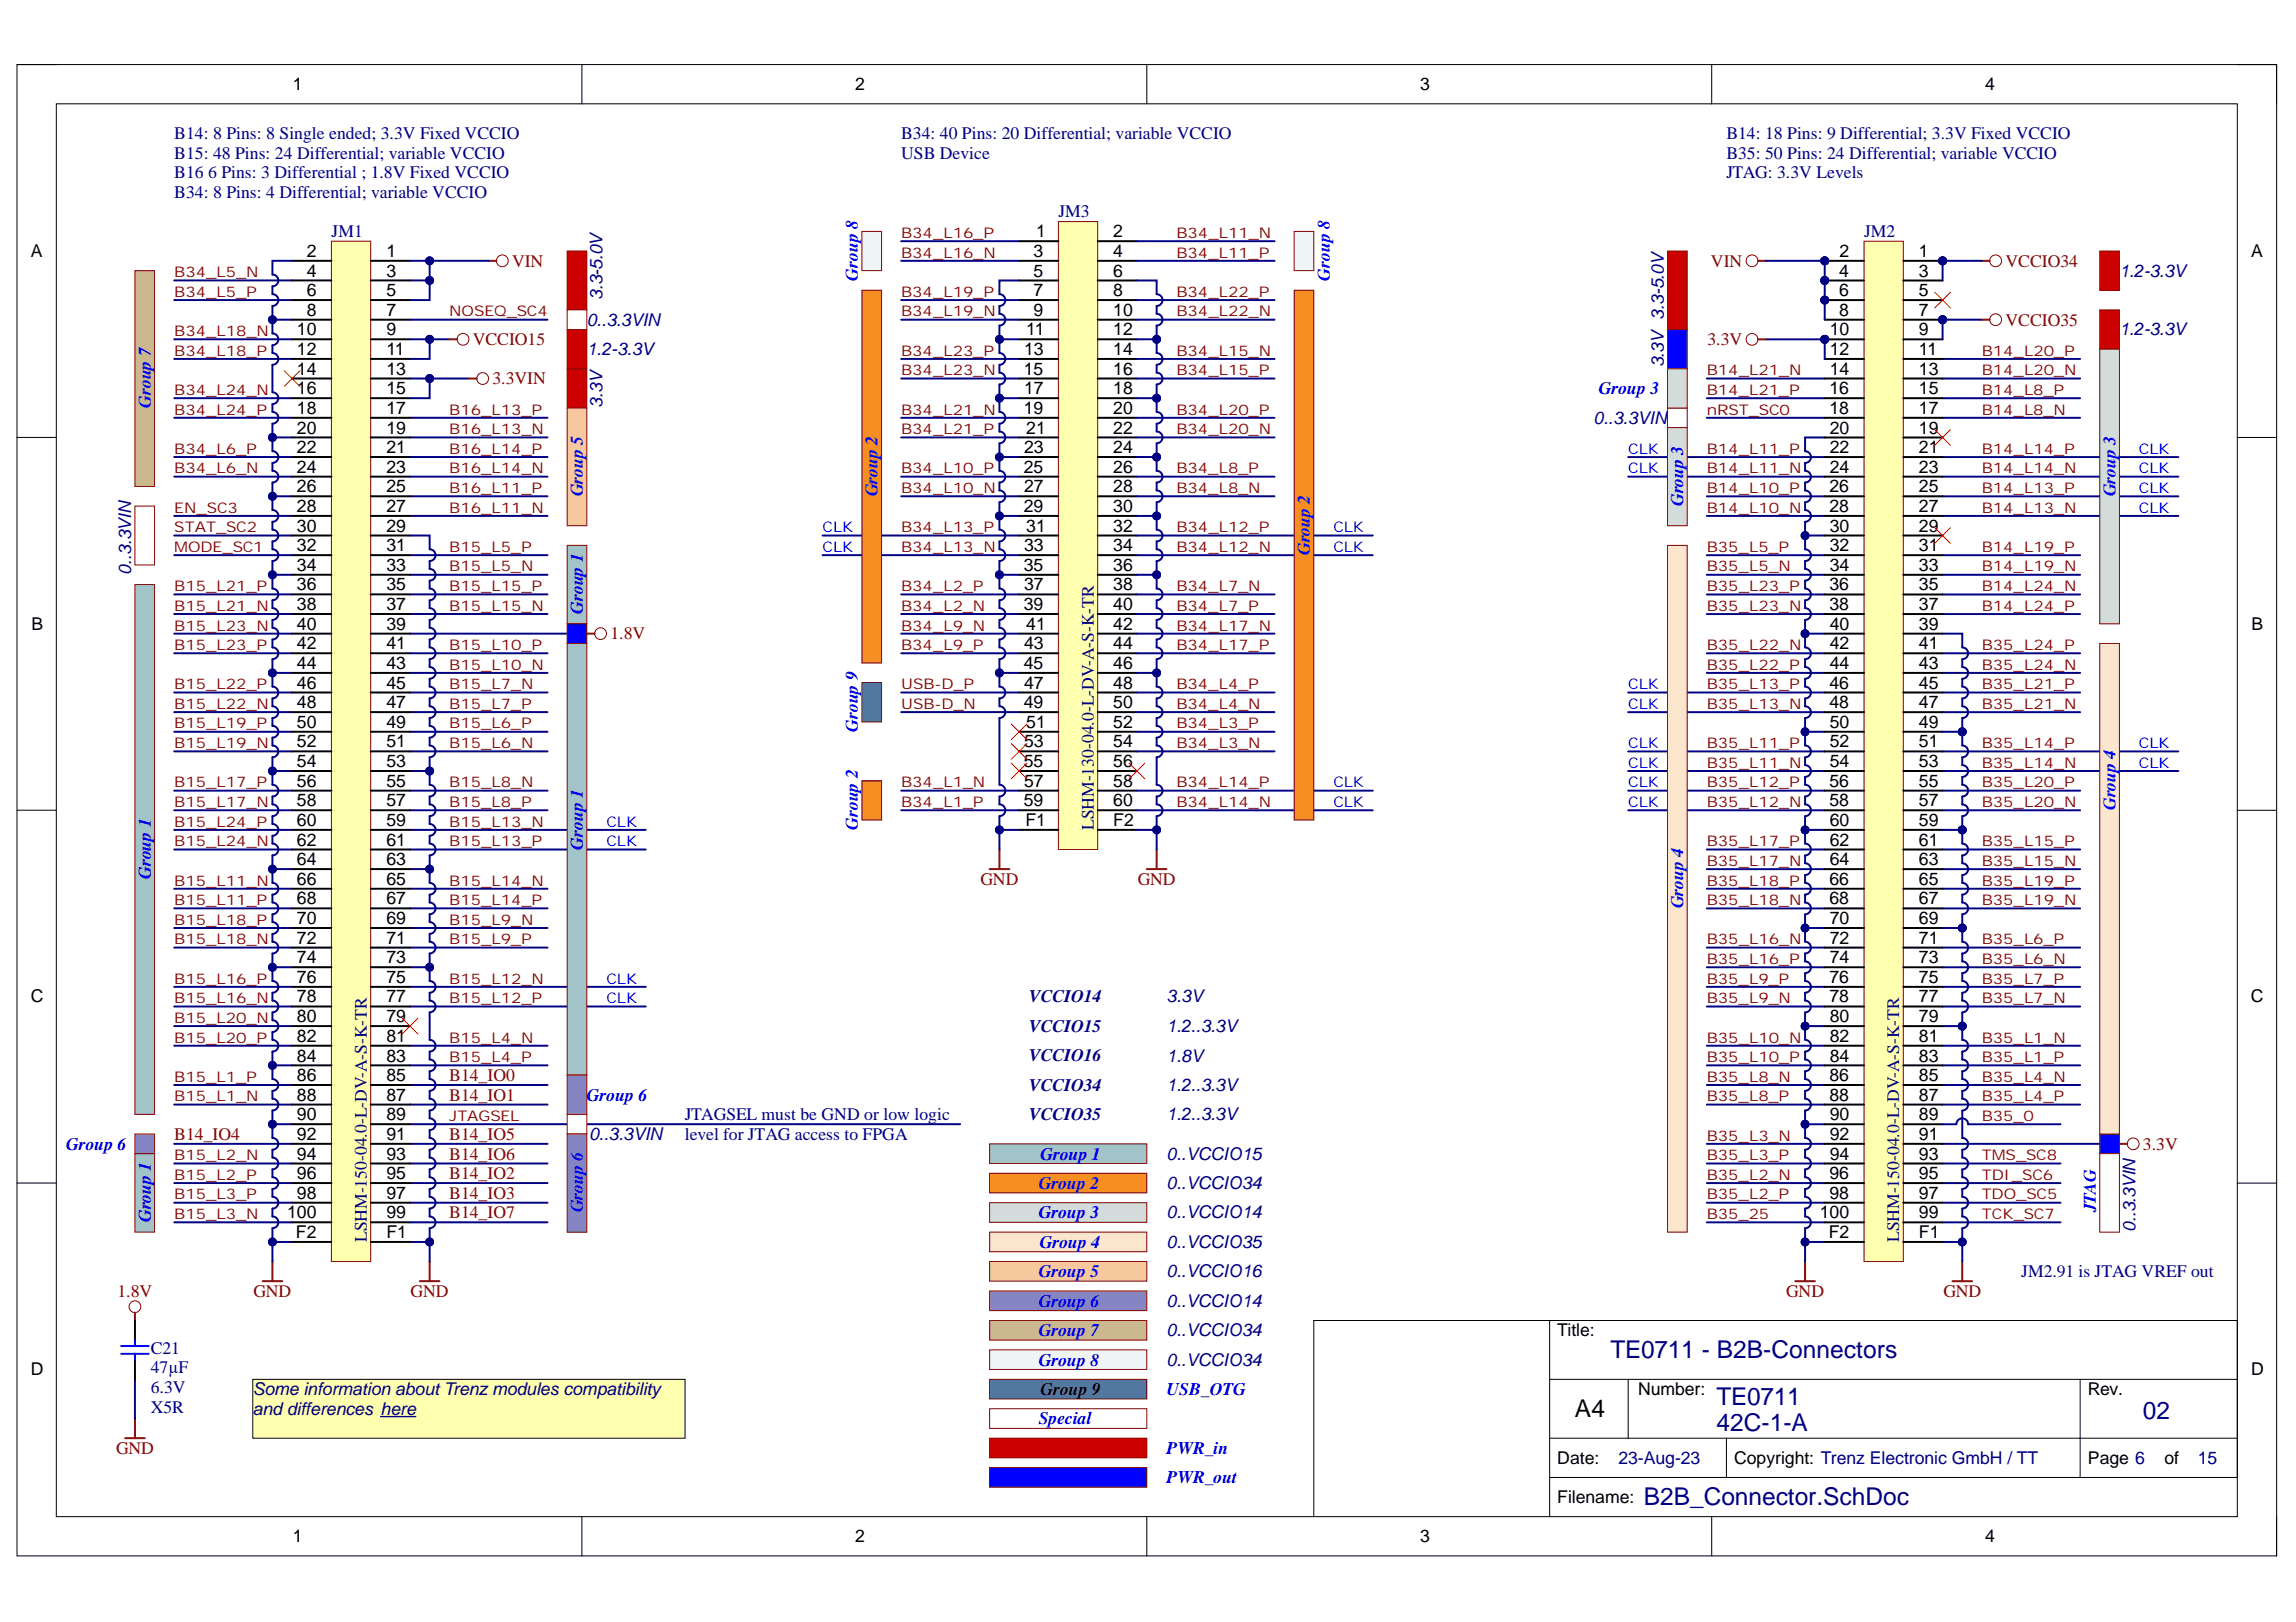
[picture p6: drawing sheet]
<svg xmlns="http://www.w3.org/2000/svg" width="297mm" height="210mm" viewBox="0 0 297 210" stroke-linecap="round" stroke-linejoin="round" font-family="sans-serif">
<defs><g id="words">
<g font-size="3.2" fill="#000080">
<text x="208.4" y="175.8">TE0711 - B2B-Connectors</text>
<text x="222.1" y="185.2">42C-1-A</text>
<text x="222.1" y="181.9">TE0711</text>
<text x="277.2" y="183.6">02</text>
<text x="212.7" y="194.8">B2B_Connector.SchDoc</text>
</g>
<text font-size="3.2" x="203.8" y="183.4">A4</text>
<g font-size="2.3">
<text x="37.9" y="11.7">1</text>
<text x="110.7" y="11.7">2</text>
<text x="183.8" y="11.7">3</text>
<text x="256.8" y="11.7">4</text>
<text x="4" y="33.3">A</text>
<text x="39.7" y="33.3">2</text>
<text x="39.7" y="35.8">4</text>
<text x="50" y="33.3">1</text>
<text x="50" y="35.8">3</text>
<text x="133.7" y="33.3">3</text>
<text x="133.7" y="35.8">5</text>
<text x="134" y="30.7">1</text>
<text x="144" y="30.7">2</text>
<text x="144" y="33.3">4</text>
<text x="144" y="35.8">6</text>
<text x="237.9" y="35.8">4</text>
<text x="238" y="33.3">2</text>
<text x="248.3" y="33.3">1</text>
<text x="248.3" y="35.8">3</text>
<text x="291.2" y="33.3">A</text>
<text x="39.7" y="38.3">6</text>
<text x="39.7" y="40.9">8</text>
<text x="50" y="38.3">5</text>
<text x="50" y="40.9">7</text>
<text x="133.7" y="38.3">7</text>
<text x="133.7" y="40.9">9</text>
<text x="144" y="38.3">8</text>
<text x="144" y="40.9">10</text>
<text x="237.9" y="38.3">6</text>
<text x="237.9" y="40.9">8</text>
<text x="248.3" y="38.3">5</text>
<text x="248.3" y="40.9">7</text>
<text x="38.4" y="43.4">10</text>
<text x="38.4" y="45.9">12</text>
<text x="50" y="43.4">9</text>
<text x="50" y="45.9">11</text>
<text x="132.5" y="45.9">13</text>
<text x="132.8" y="43.4">11</text>
<text x="144" y="43.4">12</text>
<text x="144" y="45.9">14</text>
<text x="236.7" y="43.4">10</text>
<text x="236.7" y="45.9">12</text>
<text x="248.3" y="43.4">9</text>
<text x="248.3" y="45.9">11</text>
<text x="38.4" y="48.5">14</text>
<text x="38.4" y="51">16</text>
<text x="38.4" y="53.6">18</text>
<text x="50" y="48.5">13</text>
<text x="50" y="51">15</text>
<text x="50" y="53.6">17</text>
<text x="132.4" y="48.5">15</text>
<text x="132.4" y="53.6">19</text>
<text x="132.5" y="51">17</text>
<text x="144" y="48.5">16</text>
<text x="144" y="51">18</text>
<text x="144" y="53.6">20</text>
<text x="236.7" y="51">16</text>
<text x="236.7" y="53.6">18</text>
<text x="236.7" y="48.5">14</text>
<text x="248.3" y="48.5">13</text>
<text x="248.3" y="51">15</text>
<text x="248.3" y="53.6">17</text>
<text x="38.4" y="56.1">20</text>
<text x="38.4" y="58.7">22</text>
<text x="50" y="56.1">19</text>
<text x="50" y="58.7">21</text>
<text x="132.5" y="58.7">23</text>
<text x="132.8" y="56.1">21</text>
<text x="144" y="56.1">22</text>
<text x="144" y="58.7">24</text>
<text x="236.7" y="56.1">20</text>
<text x="236.7" y="58.7">22</text>
<text x="248.3" y="56.1">19</text>
<text x="248.3" y="58.7">21</text>
<text x="38.4" y="61.2">24</text>
<text x="38.4" y="63.7">26</text>
<text x="50" y="61.2">23</text>
<text x="50" y="63.7">25</text>
<text x="132.4" y="61.2">25</text>
<text x="132.5" y="63.7">27</text>
<text x="144" y="61.2">26</text>
<text x="144" y="63.7">28</text>
<text x="236.7" y="63.7">26</text>
<text x="236.7" y="61.2">24</text>
<text x="248.3" y="61.2">23</text>
<text x="248.3" y="63.7">25</text>
<text x="38.4" y="66.3">28</text>
<text x="38.4" y="68.8">30</text>
<text x="38.4" y="71.3">32</text>
<text x="50" y="66.3">27</text>
<text x="50" y="68.8">29</text>
<text x="50" y="71.3">31</text>
<text x="132.4" y="66.3">29</text>
<text x="132.5" y="71.3">33</text>
<text x="132.8" y="68.8">31</text>
<text x="144" y="66.3">30</text>
<text x="144" y="68.8">32</text>
<text x="144" y="71.3">34</text>
<text x="236.7" y="66.3">28</text>
<text x="236.7" y="68.8">30</text>
<text x="236.7" y="71.3">32</text>
<text x="248.3" y="66.3">27</text>
<text x="248.3" y="68.8">29</text>
<text x="248.3" y="71.3">31</text>
<text x="38.4" y="73.9">34</text>
<text x="38.4" y="76.4">36</text>
<text x="50" y="73.9">33</text>
<text x="50" y="76.4">35</text>
<text x="132.4" y="73.9">35</text>
<text x="132.5" y="76.4">37</text>
<text x="144" y="73.9">36</text>
<text x="144" y="76.4">38</text>
<text x="236.7" y="76.4">36</text>
<text x="236.7" y="73.9">34</text>
<text x="248.3" y="73.9">33</text>
<text x="248.3" y="76.4">35</text>
<text x="4.1" y="81.5">B</text>
<text x="38.4" y="79">38</text>
<text x="38.4" y="81.5">40</text>
<text x="50" y="79">37</text>
<text x="50" y="81.5">39</text>
<text x="132.4" y="79">39</text>
<text x="132.8" y="81.5">41</text>
<text x="144" y="79">40</text>
<text x="144" y="81.5">42</text>
<text x="236.7" y="79">38</text>
<text x="236.7" y="81.5">40</text>
<text x="248.3" y="79">37</text>
<text x="248.3" y="81.5">39</text>
<text x="291.3" y="81.5">B</text>
<text x="38.4" y="84">42</text>
<text x="38.4" y="86.6">44</text>
<text x="38.4" y="89.1">46</text>
<text x="50" y="84">41</text>
<text x="50" y="86.6">43</text>
<text x="50" y="89.1">45</text>
<text x="132.4" y="86.6">45</text>
<text x="132.5" y="84">43</text>
<text x="132.5" y="89.1">47</text>
<text x="144" y="84">44</text>
<text x="144" y="86.6">46</text>
<text x="144" y="89.1">48</text>
<text x="236.7" y="89.1">46</text>
<text x="236.7" y="84">42</text>
<text x="236.7" y="86.6">44</text>
<text x="248.3" y="84">41</text>
<text x="248.3" y="86.6">43</text>
<text x="248.3" y="89.1">45</text>
<text x="38.4" y="91.7">48</text>
<text x="38.4" y="94.2">50</text>
<text x="50" y="91.7">47</text>
<text x="50" y="94.2">49</text>
<text x="132.4" y="91.7">49</text>
<text x="132.8" y="94.2">51</text>
<text x="144" y="91.7">50</text>
<text x="144" y="94.2">52</text>
<text x="236.7" y="91.7">48</text>
<text x="236.7" y="94.2">50</text>
<text x="248.3" y="91.7">47</text>
<text x="248.3" y="94.2">49</text>
<text x="38.4" y="96.7">52</text>
<text x="38.4" y="99.3">54</text>
<text x="38.4" y="101.8">56</text>
<text x="50" y="96.7">51</text>
<text x="50" y="99.3">53</text>
<text x="50" y="101.8">55</text>
<text x="132.4" y="99.3">55</text>
<text x="132.5" y="96.7">53</text>
<text x="132.5" y="101.8">57</text>
<text x="144" y="96.7">54</text>
<text x="144" y="99.3">56</text>
<text x="144" y="101.8">58</text>
<text x="236.7" y="101.8">56</text>
<text x="236.7" y="96.7">52</text>
<text x="236.7" y="99.3">54</text>
<text x="248.3" y="96.7">51</text>
<text x="248.3" y="99.3">53</text>
<text x="248.3" y="101.8">55</text>
<text x="38.4" y="104.3">58</text>
<text x="38.4" y="106.9">60</text>
<text x="50" y="104.3">57</text>
<text x="50" y="106.9">59</text>
<text x="132.4" y="104.3">59</text>
<text x="132.7" y="106.9">F1</text>
<text x="144" y="104.3">60</text>
<text x="144" y="106.9">F2</text>
<text x="236.7" y="104.3">58</text>
<text x="236.7" y="106.9">60</text>
<text x="248.3" y="104.3">57</text>
<text x="248.3" y="106.9">59</text>
<text x="38.4" y="109.4">62</text>
<text x="38.4" y="112">64</text>
<text x="50" y="109.4">61</text>
<text x="50" y="112">63</text>
<text x="236.7" y="109.4">62</text>
<text x="236.7" y="112">64</text>
<text x="248.3" y="109.4">61</text>
<text x="248.3" y="112">63</text>
<text x="38.4" y="114.5">66</text>
<text x="38.4" y="117.1">68</text>
<text x="38.4" y="119.6">70</text>
<text x="50" y="114.5">65</text>
<text x="50" y="117.1">67</text>
<text x="50" y="119.6">69</text>
<text x="236.7" y="114.5">66</text>
<text x="236.7" y="117.1">68</text>
<text x="236.7" y="119.6">70</text>
<text x="248.3" y="114.5">65</text>
<text x="248.3" y="117.1">67</text>
<text x="248.3" y="119.6">69</text>
<text x="38.4" y="122.1">72</text>
<text x="38.4" y="124.7">74</text>
<text x="50" y="122.1">71</text>
<text x="50" y="124.7">73</text>
<text x="236.7" y="122.1">72</text>
<text x="236.7" y="124.7">74</text>
<text x="248.3" y="122.1">71</text>
<text x="248.3" y="124.7">73</text>
<text x="4" y="129.7">C</text>
<text x="38.4" y="127.2">76</text>
<text x="38.4" y="129.7">78</text>
<text x="50" y="127.2">75</text>
<text x="50" y="129.7">77</text>
<text x="236.7" y="127.2">76</text>
<text x="236.7" y="129.7">78</text>
<text x="248.3" y="127.2">75</text>
<text x="248.3" y="129.7">77</text>
<text x="291.2" y="129.7">C</text>
<text x="38.4" y="132.3">80</text>
<text x="38.4" y="134.8">82</text>
<text x="38.4" y="137.4">84</text>
<text x="50" y="132.3">79</text>
<text x="50" y="134.8">81</text>
<text x="50" y="137.4">83</text>
<text x="236.7" y="132.3">80</text>
<text x="236.7" y="134.8">82</text>
<text x="236.7" y="137.4">84</text>
<text x="248.3" y="132.3">79</text>
<text x="248.3" y="134.8">81</text>
<text x="248.3" y="137.4">83</text>
<text x="38.4" y="139.9">86</text>
<text x="38.4" y="142.4">88</text>
<text x="50" y="139.9">85</text>
<text x="50" y="142.4">87</text>
<text x="236.7" y="139.9">86</text>
<text x="236.7" y="142.4">88</text>
<text x="248.3" y="139.9">85</text>
<text x="248.3" y="142.4">87</text>
<text x="38.4" y="145">90</text>
<text x="38.4" y="147.5">92</text>
<text x="50" y="145">89</text>
<text x="50" y="147.5">91</text>
<text x="236.7" y="145">90</text>
<text x="236.7" y="147.5">92</text>
<text x="248.3" y="145">89</text>
<text x="248.3" y="147.5">91</text>
<text x="38.4" y="150.1">94</text>
<text x="38.4" y="152.6">96</text>
<text x="38.4" y="155.1">98</text>
<text x="50" y="150.1">93</text>
<text x="50" y="152.6">95</text>
<text x="50" y="155.1">97</text>
<text x="236.7" y="152.6">96</text>
<text x="236.7" y="155.1">98</text>
<text x="236.7" y="150.1">94</text>
<text x="248.3" y="150.1">93</text>
<text x="248.3" y="152.6">95</text>
<text x="248.3" y="155.1">97</text>
<text x="37.1" y="157.7">100</text>
<text x="38.3" y="160.2">F2</text>
<text x="50" y="157.7">99</text>
<text x="50" y="160.2">F1</text>
<text x="235.4" y="157.7">100</text>
<text x="236.6" y="160.2">F2</text>
<text x="248.3" y="157.7">99</text>
<text x="248.3" y="160.2">F1</text>
<text x="201.5" y="172.9">Title:</text>
<text x="4" y="178">D</text>
<text x="291.2" y="178">D</text>
<text x="134.6" y="180.5">Group 9</text>
<text x="211.9" y="180.5">Number:</text>
<text x="270.1" y="180.5">Rev.</text>
<text x="201.5" y="189.4">Date:</text>
<text x="224.4" y="189.4">Copyright: Trenz Electronic GmbH / TT</text>
<text x="270.1" y="189.4">Page 6</text>
<text x="280" y="189.4">of</text>
<text x="201.5" y="194.5">Filename:</text>
<text x="37.9" y="199.6">1</text>
<text x="110.7" y="199.6">2</text>
<text x="183.8" y="199.6">3</text>
<text x="256.8" y="199.6">4</text>
</g>
<g font-size="2.3" fill="#000080">
<text x="22.5" y="23.1">B16 6 Pins: 3 Differential ; 1.8V Fixed VCCIO</text>
<text x="22.5" y="20.5">B15: 48 Pins: 24 Differential; variable VCCIO</text>
<text x="22.5" y="18">B14: 8 Pins: 8 Single ended; 3.3V Fixed VCCIO</text>
<text x="116.6" y="18">B34: 40 Pins: 20 Differential; variable VCCIO</text>
<text x="116.6" y="20.5">USB Device</text>
<text x="223.3" y="20.5">B35: 50 Pins: 24 Differential; variable VCCIO</text>
<text x="223.3" y="18">B14: 18 Pins: 9 Differential; 3.3V Fixed VCCIO</text>
<text x="223.3" y="23.1">JTAG: 3.3V Levels</text>
<text x="22.5" y="25.6">B34: 8 Pins: 4 Differential; variable VCCIO</text>
<text x="136.9" y="28.1">JM3</text>
<text x="42.9" y="30.7">JM1</text>
<text x="241.2" y="30.7">JM2</text>
<text x="274.2" y="35.8">1.2-3.3V</text>
<text x="78" y="38.8" transform="rotate(-90 78 38.8)">3.3-5.0V</text>
<text x="75.9" y="42.1">0..3.3VIN</text>
<text x="75.9" y="45.9">1.2-3.3V</text>
<text x="215.3" y="47.5" transform="rotate(-90 215.3 47.5)">3.3V 3.3-5.0V</text>
<text x="274.2" y="43.4">1.2-3.3V</text>
<text x="78" y="52.8" transform="rotate(-90 78 52.8)">3.3V</text>
<text x="206.2" y="54.8">0..3.3VIN</text>
<text x="17" y="74.4" transform="rotate(-90 17 74.4)">0..3.3VIN</text>
<text x="141.5" y="107.4" transform="rotate(-90 141.5 107.4)">LSHM-130-04.0-L-DV-A-S-K-TR</text>
<text x="133.1" y="129.7">VCCIO14</text>
<text x="150.9" y="129.7">3.3V</text>
<text x="133.1" y="137.3">VCCIO16</text>
<text x="133.1" y="133.5">VCCIO15</text>
<text x="150.9" y="133.6">1.2..3.3V</text>
<text x="150.9" y="137.4">1.8V</text>
<text x="133.1" y="141.1">VCCIO34</text>
<text x="150.9" y="141.2">1.2..3.3V</text>
<text x="76.2" y="147.5">0..3.3VIN</text>
<text x="88.6" y="145">JTAGSEL must be GND or low logic</text>
<text x="88.6" y="147.5">level for JTAG access to FPGA</text>
<text x="133.1" y="145">VCCIO35</text>
<text x="150.9" y="145">1.2..3.3V</text>
<text x="150.9" y="150.1">0..VCCIO15</text>
<text x="150.9" y="153.9">0..VCCIO34</text>
<text x="47.5" y="160.7" transform="rotate(-90 47.5 160.7)">LSHM-150-04.0-L-DV-A-S-K-TR</text>
<text x="150.9" y="157.7">0..VCCIO14</text>
<text x="150.9" y="161.5">0..VCCIO35</text>
<text x="245.7" y="160.7" transform="rotate(-90 245.7 160.7)">LSHM-150-04.0-L-DV-A-S-K-TR</text>
<text x="276.3" y="159.4" transform="rotate(-90 276.3 159.4)">0..3.3VIN</text>
<text x="150.9" y="165.3">0..VCCIO16</text>
<text x="261.5" y="165.3">JM2.91 is JTAG VREF out</text>
<text x="150.9" y="169.1">0..VCCIO14</text>
<text x="150.9" y="172.9">0..VCCIO34</text>
<text x="19.5" y="175.2">C21</text>
<text x="19.5" y="177.7">47µF</text>
<text x="150.9" y="176.7">0..VCCIO34</text>
<text x="19.5" y="180.3">6.3V</text>
<text x="19.5" y="182.8">X5R</text>
<text x="32.7" y="180.5">Some information about Trenz modules compatibility</text>
<text x="32.7" y="183.1">and differences here</text>
<text x="209.4" y="189.4">23-Aug-23</text>
<text x="284.3" y="189.4">15</text>
</g>
<g font-size="2.3" fill="#800000">
<text x="66.2" y="34.5">VIN</text>
<text x="221.4" y="34.5">VIN</text>
<text x="259.5" y="34.5">VCCIO34</text>
<text x="61.2" y="44.7">VCCIO15</text>
<text x="220.9" y="44.7">3.3V</text>
<text x="259.5" y="42.1">VCCIO35</text>
<text x="63.7" y="49.7">3.3VIN</text>
<text x="79" y="82.7">1.8V</text>
<text x="126.9" y="114.5">GND</text>
<text x="147.2" y="114.5">GND</text>
<text x="58.1" y="139.9">B14_IO0</text>
<text x="58.1" y="142.4">B14_IO1</text>
<text x="22.5" y="147.5">B14_IO4</text>
<text x="58.1" y="147.5">B14_IO5</text>
<text x="277.2" y="148.8">3.3V</text>
<text x="58.1" y="152.6">B14_IO2</text>
<text x="58.1" y="155.1">B14_IO3</text>
<text x="58.1" y="150.1">B14_IO6</text>
<text x="58.1" y="157.7">B14_IO7</text>
<text x="15.2" y="167.8">1.8V</text>
<text x="32.8" y="167.8">GND</text>
<text x="53.1" y="167.8">GND</text>
<text x="231.1" y="167.8">GND</text>
<text x="251.4" y="167.8">GND</text>
<text x="15" y="188.1">GND</text>
</g>
<g font-size="2.3" fill="#00f">
<text x="111" y="36.3" transform="rotate(-90 111 36.3)">Group8</text>
<text x="172" y="36.3" transform="rotate(-90 172 36.3)">Group8</text>
<text x="19.5" y="52.8" transform="rotate(-90 19.5 52.8)">Group7</text>
<text x="206.8" y="51">Group 3</text>
<text x="217.8" y="58.8" transform="rotate(-90 217.8 58.8)">3</text>
<text x="75.4" y="64.2" transform="rotate(-90 75.4 64.2)">Group5</text>
<text x="113.5" y="64.2" transform="rotate(-90 113.5 64.2)">Group2</text>
<text x="217.8" y="65.5" transform="rotate(-90 217.8 65.5)">Group</text>
<text x="273.7" y="64.2" transform="rotate(-90 273.7 64.2)">Group3</text>
<text x="169.5" y="71.8" transform="rotate(-90 169.5 71.8)">Group2</text>
<text x="75.4" y="79.4" transform="rotate(-90 75.4 79.4)">Group1</text>
<text x="111" y="94.7" transform="rotate(-90 111 94.7)">Group9</text>
<text x="75.4" y="107.4" transform="rotate(-90 75.4 107.4)">oup1</text>
<text x="111" y="107.4" transform="rotate(-90 111 107.4)">Group2</text>
<text x="273.7" y="104.8" transform="rotate(-90 273.7 104.8)">Group4</text>
<text x="19.5" y="113.8" transform="rotate(-90 19.5 113.8)">Group1</text>
<text x="75.4" y="110" transform="rotate(-90 75.4 110)">Gr</text>
<text x="217.8" y="117.6" transform="rotate(-90 217.8 117.6)">Group4</text>
<text x="75.9" y="142.4">Group 6</text>
<text x="8.5" y="148.8">Group 6</text>
<text x="134.4" y="153.9">Group 2</text>
<text x="134.6" y="150.1">Group 1</text>
<text x="19.5" y="158.2" transform="rotate(-90 19.5 158.2)">Group1</text>
<text x="75.4" y="156.9" transform="rotate(-90 75.4 156.9)">Group6</text>
<text x="134.4" y="157.7">Group 3</text>
<text x="134.5" y="161.5">Group 4</text>
<text x="271.1" y="156.9" transform="rotate(-90 271.1 156.9)">JTAG</text>
<text x="134.4" y="165.3">Group 5</text>
<text x="134.4" y="172.9">Group 7</text>
<text x="134.4" y="169.1">Group 6</text>
<text x="134.4" y="176.7">Group 8</text>
<text x="134.4" y="184.3">Special</text>
<text x="150.9" y="180.5">USB_OTG</text>
<text x="150.9" y="188.1">PWR_in</text>
<text x="150.9" y="191.9">PWR_out</text>
</g>
<g font-size="1.9" fill="#800000">
<text x="22.5" y="35.9">B34_L5_N</text>
<text x="116.6" y="30.8">B34_L16_P</text>
<text x="116.6" y="33.3">B34_L16_N</text>
<text x="152.2" y="33.3">B34_L11_P</text>
<text x="152.2" y="30.8">B34_L11_N</text>
<text x="22.5" y="38.4">B34_L5_P</text>
<text x="58.1" y="40.9">NOSEQ_SC4</text>
<text x="116.6" y="38.4">B34_L19_P</text>
<text x="116.6" y="40.9">B34_L19_N</text>
<text x="152.2" y="38.4">B34_L22_P</text>
<text x="152.2" y="40.9">B34_L22_N</text>
<text x="22.5" y="46">B34_L18_P</text>
<text x="22.5" y="43.5">B34_L18_N</text>
<text x="116.6" y="46">B34_L23_P</text>
<text x="152.2" y="46">B34_L15_N</text>
<text x="256.4" y="46">B14_L20_P</text>
<text x="22.5" y="53.7">B34_L24_P</text>
<text x="22.5" y="51.1">B34_L24_N</text>
<text x="58.1" y="53.7">B16_L13_P</text>
<text x="116.6" y="48.6">B34_L23_N</text>
<text x="116.6" y="53.7">B34_L21_N</text>
<text x="152.2" y="48.6">B34_L15_P</text>
<text x="152.2" y="53.7">B34_L20_P</text>
<text x="220.8" y="53.7">nRST_SC0</text>
<text x="220.8" y="51.1">B14_L21_P</text>
<text x="220.8" y="48.6">B14_L21_N</text>
<text x="256.4" y="51.1">B14_L8_P</text>
<text x="256.4" y="53.7">B14_L8_N</text>
<text x="256.4" y="48.6">B14_L20_N</text>
<text x="22.5" y="58.7">B34_L6_P</text>
<text x="58.1" y="58.7">B16_L14_P</text>
<text x="58.1" y="56.2">B16_L13_N</text>
<text x="116.6" y="56.2">B34_L21_P</text>
<text x="152.2" y="56.2">B34_L20_N</text>
<text x="220.8" y="58.7">B14_L11_P</text>
<text x="256.4" y="58.7">B14_L14_P</text>
<text x="22.5" y="61.3">B34_L6_N</text>
<text x="58.1" y="61.3">B16_L14_N</text>
<text x="58.1" y="63.8">B16_L11_P</text>
<text x="116.6" y="61.3">B34_L10_P</text>
<text x="116.6" y="63.8">B34_L10_N</text>
<text x="152.2" y="61.3">B34_L8_P</text>
<text x="152.2" y="63.8">B34_L8_N</text>
<text x="220.8" y="61.3">B14_L11_N</text>
<text x="220.8" y="63.8">B14_L10_P</text>
<text x="256.4" y="63.8">B14_L13_P</text>
<text x="256.4" y="61.3">B14_L14_N</text>
<text x="22.5" y="68.9">STAT_SC2</text>
<text x="22.5" y="66.3">EN_SC3</text>
<text x="22.5" y="71.4">MODE_SC1</text>
<text x="58.1" y="71.4">B15_L5_P</text>
<text x="58.1" y="66.3">B16_L11_N</text>
<text x="116.6" y="68.9">B34_L13_P</text>
<text x="116.6" y="71.4">B34_L13_N</text>
<text x="152.2" y="68.9">B34_L12_P</text>
<text x="152.2" y="71.4">B34_L12_N</text>
<text x="220.8" y="71.4">B35_L5_P</text>
<text x="220.8" y="66.3">B14_L10_N</text>
<text x="256.4" y="66.3">B14_L13_N</text>
<text x="256.4" y="71.4">B14_L19_P</text>
<text x="22.5" y="76.5">B15_L21_P</text>
<text x="58.1" y="76.5">B15_L15_P</text>
<text x="58.1" y="73.9">B15_L5_N</text>
<text x="116.6" y="76.5">B34_L2_P</text>
<text x="152.2" y="76.5">B34_L7_N</text>
<text x="220.8" y="76.5">B35_L23_P</text>
<text x="220.8" y="73.9">B35_L5_N</text>
<text x="256.4" y="73.9">B14_L19_N</text>
<text x="256.4" y="76.5">B14_L24_N</text>
<text x="22.5" y="81.6">B15_L23_N</text>
<text x="22.5" y="79.1">B15_L21_N</text>
<text x="58.1" y="79.1">B15_L15_N</text>
<text x="116.6" y="81.6">B34_L9_N</text>
<text x="116.6" y="79.1">B34_L2_N</text>
<text x="152.2" y="81.6">B34_L17_N</text>
<text x="152.2" y="79.1">B34_L7_P</text>
<text x="220.8" y="79.1">B35_L23_N</text>
<text x="256.4" y="79.1">B14_L24_P</text>
<text x="22.5" y="89.2">B15_L22_P</text>
<text x="22.5" y="84.1">B15_L23_P</text>
<text x="58.1" y="89.2">B15_L7_N</text>
<text x="58.1" y="84.1">B15_L10_P</text>
<text x="58.1" y="86.7">B15_L10_N</text>
<text x="116.6" y="84.1">B34_L9_P</text>
<text x="116.6" y="89.2">USB-D_P</text>
<text x="152.2" y="84.1">B34_L17_P</text>
<text x="152.2" y="89.2">B34_L4_P</text>
<text x="220.8" y="89.2">B35_L13_P</text>
<text x="220.8" y="86.7">B35_L22_P</text>
<text x="220.8" y="84.1">B35_L22_N</text>
<text x="256.4" y="84.1">B35_L24_P</text>
<text x="256.4" y="86.7">B35_L24_N</text>
<text x="256.4" y="89.2">B35_L21_P</text>
<text x="22.5" y="91.7">B15_L22_N</text>
<text x="22.5" y="94.3">B15_L19_P</text>
<text x="58.1" y="91.7">B15_L7_P</text>
<text x="58.1" y="94.3">B15_L6_P</text>
<text x="116.6" y="91.7">USB-D_N</text>
<text x="152.2" y="94.3">B34_L3_P</text>
<text x="152.2" y="91.7">B34_L4_N</text>
<text x="220.8" y="91.7">B35_L13_N</text>
<text x="256.4" y="91.7">B35_L21_N</text>
<text x="22.5" y="101.9">B15_L17_P</text>
<text x="22.5" y="96.8">B15_L19_N</text>
<text x="58.1" y="101.9">B15_L8_N</text>
<text x="58.1" y="96.8">B15_L6_N</text>
<text x="116.6" y="101.9">B34_L1_N</text>
<text x="152.2" y="96.8">B34_L3_N</text>
<text x="152.2" y="101.9">B34_L14_P</text>
<text x="220.8" y="101.9">B35_L12_P</text>
<text x="220.8" y="96.8">B35_L11_P</text>
<text x="220.8" y="99.3">B35_L11_N</text>
<text x="256.4" y="96.8">B35_L14_P</text>
<text x="256.4" y="99.3">B35_L14_N</text>
<text x="256.4" y="101.9">B35_L20_P</text>
<text x="22.5" y="104.4">B15_L17_N</text>
<text x="22.5" y="107">B15_L24_P</text>
<text x="58.1" y="107">B15_L13_N</text>
<text x="58.1" y="104.4">B15_L8_P</text>
<text x="116.6" y="104.4">B34_L1_P</text>
<text x="152.2" y="104.4">B34_L14_N</text>
<text x="220.8" y="104.4">B35_L12_N</text>
<text x="256.4" y="104.4">B35_L20_N</text>
<text x="22.5" y="109.5">B15_L24_N</text>
<text x="58.1" y="109.5">B15_L13_P</text>
<text x="220.8" y="109.5">B35_L17_P</text>
<text x="220.8" y="112.1">B35_L17_N</text>
<text x="256.4" y="109.5">B35_L15_P</text>
<text x="256.4" y="112.1">B35_L15_N</text>
<text x="22.5" y="119.7">B15_L18_P</text>
<text x="22.5" y="117.1">B15_L11_P</text>
<text x="22.5" y="114.6">B15_L11_N</text>
<text x="58.1" y="117.1">B15_L14_P</text>
<text x="58.1" y="114.6">B15_L14_N</text>
<text x="58.1" y="119.7">B15_L9_N</text>
<text x="220.8" y="114.6">B35_L18_P</text>
<text x="220.8" y="117.1">B35_L18_N</text>
<text x="256.4" y="114.6">B35_L19_P</text>
<text x="256.4" y="117.1">B35_L19_N</text>
<text x="22.5" y="122.2">B15_L18_N</text>
<text x="58.1" y="122.2">B15_L9_P</text>
<text x="220.8" y="124.7">B35_L16_P</text>
<text x="220.8" y="122.2">B35_L16_N</text>
<text x="256.4" y="124.7">B35_L6_N</text>
<text x="256.4" y="122.2">B35_L6_P</text>
<text x="22.5" y="127.3">B15_L16_P</text>
<text x="22.5" y="129.8">B15_L16_N</text>
<text x="58.1" y="129.8">B15_L12_P</text>
<text x="58.1" y="127.3">B15_L12_N</text>
<text x="220.8" y="129.8">B35_L9_N</text>
<text x="220.8" y="127.3">B35_L9_P</text>
<text x="256.4" y="127.3">B35_L7_P</text>
<text x="256.4" y="129.8">B35_L7_N</text>
<text x="22.5" y="134.9">B15_L20_P</text>
<text x="22.5" y="132.4">B15_L20_N</text>
<text x="58.1" y="137.5">B15_L4_P</text>
<text x="58.1" y="134.9">B15_L4_N</text>
<text x="220.8" y="137.5">B35_L10_P</text>
<text x="220.8" y="134.9">B35_L10_N</text>
<text x="256.4" y="137.5">B35_L1_P</text>
<text x="256.4" y="134.9">B35_L1_N</text>
<text x="22.5" y="140">B15_L1_P</text>
<text x="22.5" y="142.5">B15_L1_N</text>
<text x="220.8" y="140">B35_L8_N</text>
<text x="220.8" y="142.5">B35_L8_P</text>
<text x="256.4" y="140">B35_L4_N</text>
<text x="256.4" y="142.5">B35_L4_P</text>
<text x="58.1" y="145.1">JTAGSEL</text>
<text x="220.8" y="147.6">B35_L3_N</text>
<text x="256.4" y="145.1">B35_0</text>
<text x="22.5" y="152.7">B15_L2_P</text>
<text x="22.5" y="150.1">B15_L2_N</text>
<text x="22.5" y="155.2">B15_L3_P</text>
<text x="220.8" y="150.1">B35_L3_P</text>
<text x="220.8" y="155.2">B35_L2_P</text>
<text x="220.8" y="152.7">B35_L2_N</text>
<text x="256.4" y="150.1">TMS_SC8</text>
<text x="256.4" y="152.7">TDI_SC6</text>
<text x="256.4" y="155.2">TDO_SC5</text>
<text x="22.5" y="157.7">B15_L3_N</text>
<text x="220.8" y="157.7">B35_25</text>
<text x="256.4" y="157.7">TCK_SC7</text>
</g>
<g font-size="1.9" fill="#00f">
<text x="210.7" y="58.7">CLK</text>
<text x="276.7" y="58.7">CLK</text>
<text x="210.7" y="61.3">CLK</text>
<text x="276.7" y="61.3">CLK</text>
<text x="276.7" y="63.8">CLK</text>
<text x="106.4" y="68.9">CLK</text>
<text x="106.4" y="71.4">CLK</text>
<text x="172.5" y="68.9">CLK</text>
<text x="172.5" y="71.4">CLK</text>
<text x="276.7" y="66.3">CLK</text>
<text x="210.7" y="89.2">CLK</text>
<text x="210.7" y="91.7">CLK</text>
<text x="172.5" y="101.9">CLK</text>
<text x="210.7" y="96.8">CLK</text>
<text x="210.7" y="99.3">CLK</text>
<text x="210.7" y="101.9">CLK</text>
<text x="276.7" y="96.8">CLK</text>
<text x="276.7" y="99.3">CLK</text>
<text x="78.5" y="107">CLK</text>
<text x="172.5" y="104.4">CLK</text>
<text x="210.7" y="104.4">CLK</text>
<text x="78.5" y="109.5">CLK</text>
<text x="78.5" y="129.8">CLK</text>
<text x="78.5" y="127.3">CLK</text>
</g>
</g></defs>
<path d="M2.2 8.4h292.3v193h-292.3z" fill="none" stroke="#000" stroke-width=".13"/>
<path d="M7.3 13.4h282.1v182.9h-282.1z" fill-rule="evenodd" fill="#fff"/>
<g fill="none" stroke="#000" stroke-width=".13">
<path d="M2.2 8.4h5.1M7.3 13.4h282.1v182.9h-282.1zM75.3 8.4v5M148.4 8.4v5M221.4 8.4v5M289.4 8.4h5.1v5M2.2 56.6h5.1M289.4 56.6h5.1M2.2 104.9h5.1M289.4 104.9h5.1M2.2 153.1h5.1M289.4 153.1h5.1"/>
<path d="M200.5 170.9v25.4M200.5 178.5h88.9M210.6 178.5v7.6M269.1 178.5v12.7M75.3 196.3v5.1M148.4 196.3v5.1M200.5 191.2h88.9v-20.3h-119.4v25.4M200.5 186.1h88.9M221.4 196.3v5.1M223.4 186.1v5.1M294.5 196.3v5.1"/>
</g>
<path d="M35.2 145.5h2.6" fill="none" stroke="#000080" stroke-width=".25"/>
<circle cx="35.2" cy="145.5" r=".51" fill="#000080"/>
<circle cx="35.2" cy="145.5" r=".51" fill="none" stroke="#000080" stroke-width=".13"/>
<path d="M53 160.7h2.6" fill="none" stroke="#000080" stroke-width=".25"/>
<circle cx="55.6" cy="160.7" r=".51" fill="#000080"/>
<circle cx="55.6" cy="160.7" r=".51" fill="none" stroke="#000080" stroke-width=".13"/>
<path d="M53 145.5h71.2M233.5 145.5h2.6" fill="none" stroke="#000080" stroke-width=".25"/>
<path d="M34 165.8h2.5M35.2 163.3v2.5M54.3 165.8h2.6M55.6 163.3v2.5" fill="none" stroke="#800000" stroke-width=".25"/>
<circle cx="233.5" cy="145.5" r=".51" fill="#000080"/>
<circle cx="233.5" cy="145.5" r=".51" fill="none" stroke="#000080" stroke-width=".13"/>
<path d="M251.3 160.7h2.6" fill="none" stroke="#000080" stroke-width=".25"/>
<circle cx="253.9" cy="160.7" r=".51" fill="#000080"/>
<circle cx="253.9" cy="160.7" r=".51" fill="none" stroke="#000080" stroke-width=".13"/>
<path d="M232.3 165.8h2.5M233.5 163.3v2.5M252.6 165.8h2.5M253.9 163.3v2.5" fill="none" stroke="#800000" stroke-width=".25"/>
<g fill="none" stroke="#000080" stroke-width=".25">
<path d="M22.5 36.3h15.3M22.5 38.8h15.3M22.5 51.5h15.3M22.5 54.1h15.3M22.5 59.1h15.3M22.5 46.4h15.3M22.5 43.9h15.3M210.6 59.1h25.5M220.8 51.5h15.3M220.8 54.1h15.3M251.3 51.5h17.8M251.3 54.1h17.8"/>
<path d="M251.3 59.1h30.5M251.3 46.5h17.8M251.3 49h17.8M22.5 61.7h15.3M22.5 79.5h15.3M22.5 76.9h15.3M35.2 74.4h2.6M210.6 61.7h25.5M220.8 64.2h15.3M220.8 66.8h15.3M220.8 71.8h15.3M220.8 74.4h15.3"/>
<path d="M220.8 76.9h15.3M220.8 79.5h15.3M251.3 61.7h30.5M251.3 64.2h30.5M251.3 66.8h30.5M251.3 71.8h17.8M251.3 74.4h17.8M251.3 76.9h17.8M251.3 79.5h17.8M210.6 89.6h25.5M210.6 92.2h25.5M210.6 97.2h25.5"/>
<path d="M210.6 99.8h25.5M220.8 84.5h15.3M220.8 87.1h15.3M251.3 84.5h17.8M251.3 87.1h17.8M251.3 89.6h17.8M251.3 92.2h17.8M251.3 97.2h30.5M251.3 99.8h30.5M210.6 102.3h25.5M210.6 104.9h25.5M220.8 109.9h15.3"/>
<path d="M220.8 112.5h15.3M220.8 115h15.3M220.8 117.6h15.3M251.3 102.3h17.8M251.3 104.9h17.8M251.3 109.9h17.8M251.3 112.5h17.8M251.3 115h17.8M251.3 117.6h17.8M220.8 122.6h15.3M220.8 125.2h15.3M220.8 127.7h15.3"/>
<path d="M220.8 130.3h15.3M220.8 135.3h15.3M220.8 137.9h15.3M251.3 122.6h17.8M251.3 125.2h17.8M251.3 127.7h17.8M251.3 130.3h17.8M251.3 135.3h17.8M251.3 137.9h17.8M220.8 140.4h15.3M220.8 142.9h15.3M220.8 148h15.3"/>
<path d="M220.8 150.6h15.3M220.8 153.1h15.3M220.8 155.6h15.3M220.8 158.2h15.3M251.3 140.4h17.8M251.3 142.9h17.8M251.3 148h22.9M251.3 150.6h15.3M251.3 153.1h15.3M251.3 155.6h15.3M251.3 158.2h15.3"/>
</g>
<circle cx="35.2" cy="74.4" r=".51" fill="#000080"/>
<circle cx="35.2" cy="74.4" r=".51" fill="none" stroke="#000080" stroke-width=".13"/>
<path d="M22.5 89.6h15.3M22.5 92.2h15.3M22.5 94.7h15.3M22.5 97.2h15.3M22.5 84.5h15.3M35.2 99.8h2.6" fill="none" stroke="#000080" stroke-width=".25"/>
<circle cx="35.2" cy="99.8" r=".51" fill="#000080"/>
<circle cx="35.2" cy="99.8" r=".51" fill="none" stroke="#000080" stroke-width=".13"/>
<path d="M22.5 102.3h15.3M22.5 104.9h15.3M22.5 107.4h15.3M22.5 109.9h15.3M35.2 112.5h2.6" fill="none" stroke="#000080" stroke-width=".25"/>
<circle cx="35.2" cy="112.5" r=".51" fill="#000080"/>
<circle cx="35.2" cy="112.5" r=".51" fill="none" stroke="#000080" stroke-width=".13"/>
<path d="M22.5 115h15.3M22.5 120.1h15.3M22.5 122.6h15.3M35.2 125.2h2.6" fill="none" stroke="#000080" stroke-width=".25"/>
<circle cx="35.2" cy="125.2" r=".51" fill="#000080"/>
<circle cx="35.2" cy="125.2" r=".51" fill="none" stroke="#000080" stroke-width=".13"/>
<path d="M22.5 127.7h15.3M22.5 135.3h15.3M22.5 130.3h15.3M22.5 132.8h15.3M35.2 137.9h2.6" fill="none" stroke="#000080" stroke-width=".25"/>
<circle cx="35.2" cy="137.9" r=".51" fill="#000080"/>
<circle cx="35.2" cy="137.9" r=".51" fill="none" stroke="#000080" stroke-width=".13"/>
<g fill="none" stroke="#000080" stroke-width=".25">
<path d="M53 76.9h17.8M53 79.5h17.8M53 82h22.9M53 89.6h17.8M53 92.2h17.8M53 94.7h17.8M53 97.2h17.8M53 102.3h17.8M53 104.9h17.8M53 107.4h30.5M53 109.9h30.5M53 112.5h2.6"/>
<path d="M22.5 140.4h15.3M22.5 142.9h15.3M22.5 148h15.3M22.5 150.6h15.3M22.5 153.1h15.3M22.5 155.6h15.3M22.5 158.2h15.3"/>
</g>
<circle cx="55.6" cy="112.5" r=".51" fill="#000080"/>
<circle cx="55.6" cy="112.5" r=".51" fill="none" stroke="#000080" stroke-width=".13"/>
<g fill="none" stroke="#000080" stroke-width=".25">
<path d="M220.8 49h15.3M53 74.4h17.8M53 71.8h17.8M53 66.8h17.8M53 64.2h17.8M53 115h17.8M53 117.6h17.8M53 120.1h17.8M53 122.6h17.8M53 130.3h30.5M53 135.3h17.8M53 137.9h17.8"/>
<path d="M53 127.7h30.5M53 140.4h17.8M53 142.9h17.8M53 148h17.8M53 150.6h17.8M53 153.1h17.8M53 155.6h17.8M233.5 160.7h2.6"/>
</g>
<circle cx="233.5" cy="160.7" r=".51" fill="#000080"/>
<circle cx="233.5" cy="160.7" r=".51" fill="none" stroke="#000080" stroke-width=".13"/>
<path d="M35.2 160.7h2.6" fill="none" stroke="#000080" stroke-width=".25"/>
<circle cx="35.2" cy="160.7" r=".51" fill="#000080"/>
<circle cx="35.2" cy="160.7" r=".51" fill="none" stroke="#000080" stroke-width=".13"/>
<path d="M35.2 64.2h2.6" fill="none" stroke="#000080" stroke-width=".25"/>
<circle cx="35.2" cy="64.2" r=".51" fill="#000080"/>
<circle cx="35.2" cy="64.2" r=".51" fill="none" stroke="#000080" stroke-width=".13"/>
<path d="M35.2 56.6h2.6" fill="none" stroke="#000080" stroke-width=".25"/>
<circle cx="35.2" cy="56.6" r=".51" fill="#000080"/>
<circle cx="35.2" cy="56.6" r=".51" fill="none" stroke="#000080" stroke-width=".13"/>
<path d="M35.2 41.4h2.6" fill="none" stroke="#000080" stroke-width=".25"/>
<circle cx="35.2" cy="41.4" r=".51" fill="#000080"/>
<circle cx="35.2" cy="41.4" r=".51" fill="none" stroke="#000080" stroke-width=".13"/>
<path d="M53 36.3h2.6" fill="none" stroke="#000080" stroke-width=".25"/>
<circle cx="55.6" cy="36.3" r=".51" fill="#000080"/>
<circle cx="55.6" cy="36.3" r=".51" fill="none" stroke="#000080" stroke-width=".13"/>
<path d="M53 54.1h17.8M53 56.6h17.8M22.5 66.8h15.3M22.5 69.3h15.3M22.5 82h15.3M35.2 87.1h2.6" fill="none" stroke="#000080" stroke-width=".25"/>
<circle cx="35.2" cy="87.1" r=".51" fill="#000080"/>
<circle cx="35.2" cy="87.1" r=".51" fill="none" stroke="#000080" stroke-width=".13"/>
<path d="M22.5 117.6h15.3M53 125.2h2.6" fill="none" stroke="#000080" stroke-width=".25"/>
<circle cx="55.6" cy="125.2" r=".51" fill="#000080"/>
<circle cx="55.6" cy="125.2" r=".51" fill="none" stroke="#000080" stroke-width=".13"/>
<path d="M53 99.8h2.6" fill="none" stroke="#000080" stroke-width=".25"/>
<circle cx="55.6" cy="99.8" r=".51" fill="#000080"/>
<circle cx="55.6" cy="99.8" r=".51" fill="none" stroke="#000080" stroke-width=".13"/>
<path d="M236.1 56.6h-2.6v1.8a.76 .76 0 0 1 .8 .7 .76 .76 0 0 1-.8 .8v1a.76 .76 0 0 1 .8 .8 .76 .76 0 0 1-.8 .7v1.1a.76 .76 0 0 1 .8 .7 .76 .76 0 0 1-.8 .8v1a.76 .76 0 0 1 .8 .8 .76 .76 0 0 1-.8 .7v3.6a.76 .76 0 0 1 .8 .7 .76 .76 0 0 1-.8 .8v1a.76 .76 0 0 1 .8 .8 .76 .76 0 0 1-.8 .7v1.1a.77 .77 0 0 1 .8 .7 .77 .77 0 0 1-.8 .8v1a.76 .76 0 0 1 .8 .8 .76 .76 0 0 1-.8 .7v3.6a.76 .76 0 0 1 .8 .7 .76 .76 0 0 1-.8 .8v1a.76 .76 0 0 1 .8 .8 .76 .76 0 0 1-.8 .7v1.1a.77 .77 0 0 1 .8 .7 .77 .77 0 0 1-.8 .8v1a.76 .76 0 0 1 .8 .8 .76 .76 0 0 1-.8 .7v3.6a.77 .77 0 0 1 .8 .7 .77 .77 0 0 1-.8 .8v1a.76 .76 0 0 1 .8 .8 .76 .76 0 0 1-.8 .7v1.1a.76 .76 0 0 1 .8 .7 .76 .76 0 0 1-.8 .8v1a.76 .76 0 0 1 .8 .8 .76 .76 0 0 1-.8 .7v3.6a.77 .77 0 0 1 .8 .7 .77 .77 0 0 1-.8 .8v1a.76 .76 0 0 1 .8 .8 .76 .76 0 0 1-.8 .7v1.1a.76 .76 0 0 1 .8 .7 .76 .76 0 0 1-.8 .8v1a.76 .76 0 0 1 .8 .8 .76 .76 0 0 1-.8 .7v3.6a.76 .76 0 0 1 .8 .7 .76 .76 0 0 1-.8 .8v1a.76 .76 0 0 1 .8 .8 .76 .76 0 0 1-.8 .7v1a.76 .76 0 0 1 .8 .8 .76 .76 0 0 1-.8 .8v1a.77 .77 0 0 1 .8 .8 .77 .77 0 0 1-.8 .7v3.6a.76 .76 0 0 1 .8 .7 .76 .76 0 0 1-.8 .8v1a.76 .76 0 0 1 .8 .8 .76 .76 0 0 1-.8 .7v1a.76 .76 0 0 1 .8 .8 .76 .76 0 0 1-.8 .8v1a.77 .77 0 0 1 .8 .7 .77 .77 0 0 1-.8 .8v3.6a.76 .76 0 0 1 .8 .7 .76 .76 0 0 1-.8 .8v1a.77 .77 0 0 1 .8 .8 .77 .77 0 0 1-.8 .7v1a.76 .76 0 0 1 .8 .8 .76 .76 0 0 1-.8 .8v1a.76 .76 0 0 1 .8 .7 .76 .76 0 0 1-.8 .8v1a.76 .76 0 0 1 .8 .8 .76 .76 0 0 1-.8 .7v4.4" fill="none" stroke="#000080" stroke-width=".25"/>
<circle cx="233.5" cy="160.7" r=".51" fill="#000080"/>
<circle cx="233.5" cy="160.7" r=".51" fill="none" stroke="#000080" stroke-width=".13"/>
<circle cx="233.5" cy="145.5" r=".51" fill="#000080"/>
<circle cx="233.5" cy="145.5" r=".51" fill="none" stroke="#000080" stroke-width=".13"/>
<circle cx="233.5" cy="132.8" r=".51" fill="#000080"/>
<circle cx="233.5" cy="132.8" r=".51" fill="none" stroke="#000080" stroke-width=".13"/>
<circle cx="233.5" cy="120.1" r=".51" fill="#000080"/>
<circle cx="233.5" cy="120.1" r=".51" fill="none" stroke="#000080" stroke-width=".13"/>
<circle cx="233.5" cy="107.4" r=".51" fill="#000080"/>
<circle cx="233.5" cy="107.4" r=".51" fill="none" stroke="#000080" stroke-width=".13"/>
<circle cx="233.5" cy="94.7" r=".51" fill="#000080"/>
<circle cx="233.5" cy="94.7" r=".51" fill="none" stroke="#000080" stroke-width=".13"/>
<circle cx="233.5" cy="82" r=".51" fill="#000080"/>
<circle cx="233.5" cy="82" r=".51" fill="none" stroke="#000080" stroke-width=".13"/>
<circle cx="233.5" cy="69.3" r=".51" fill="#000080"/>
<circle cx="233.5" cy="69.3" r=".51" fill="none" stroke="#000080" stroke-width=".13"/>
<path d="M233.5 132.8h2.6" fill="none" stroke="#000080" stroke-width=".25"/>
<circle cx="233.5" cy="132.8" r=".51" fill="#000080"/>
<circle cx="233.5" cy="132.8" r=".51" fill="none" stroke="#000080" stroke-width=".13"/>
<path d="M233.5 120.1h2.6" fill="none" stroke="#000080" stroke-width=".25"/>
<circle cx="233.5" cy="120.1" r=".51" fill="#000080"/>
<circle cx="233.5" cy="120.1" r=".51" fill="none" stroke="#000080" stroke-width=".13"/>
<path d="M233.5 107.4h2.6" fill="none" stroke="#000080" stroke-width=".25"/>
<circle cx="233.5" cy="107.4" r=".51" fill="#000080"/>
<circle cx="233.5" cy="107.4" r=".51" fill="none" stroke="#000080" stroke-width=".13"/>
<path d="M233.5 94.7h2.6" fill="none" stroke="#000080" stroke-width=".25"/>
<circle cx="233.5" cy="94.7" r=".51" fill="#000080"/>
<circle cx="233.5" cy="94.7" r=".51" fill="none" stroke="#000080" stroke-width=".13"/>
<path d="M233.5 82h2.6" fill="none" stroke="#000080" stroke-width=".25"/>
<circle cx="233.5" cy="82" r=".51" fill="#000080"/>
<circle cx="233.5" cy="82" r=".51" fill="none" stroke="#000080" stroke-width=".13"/>
<path d="M233.5 69.3h2.6" fill="none" stroke="#000080" stroke-width=".25"/>
<circle cx="233.5" cy="69.3" r=".51" fill="#000080"/>
<circle cx="233.5" cy="69.3" r=".51" fill="none" stroke="#000080" stroke-width=".13"/>
<path d="M251.3 132.8h2.6" fill="none" stroke="#000080" stroke-width=".25"/>
<circle cx="253.9" cy="132.8" r=".51" fill="#000080"/>
<circle cx="253.9" cy="132.8" r=".51" fill="none" stroke="#000080" stroke-width=".13"/>
<path d="M251.3 82h2.6v1.8a.76 .76 0 0 1 .7 .7 .76 .76 0 0 1-.7 .8v1a.76 .76 0 0 1 .7 .8 .76 .76 0 0 1-.7 .7v1.1a.77 .77 0 0 1 .7 .7 .77 .77 0 0 1-.7 .8v1a.76 .76 0 0 1 .7 .8 .76 .76 0 0 1-.7 .7v1.8" fill="none" stroke="#000080" stroke-width=".25"/>
<circle cx="253.9" cy="94.7" r=".51" fill="#000080"/>
<circle cx="253.9" cy="94.7" r=".51" fill="none" stroke="#000080" stroke-width=".13"/>
<path d="M42.9 31.2h5.1v132.1h-5.1z" fill-rule="evenodd" fill="#ffffb0"/>
<path d="M42.9 31.2h5.1v132.1h-5.1z" fill="none" stroke="#800000" stroke-width=".13"/>
<g fill="none" stroke="#000" stroke-width=".25">
<path d="M37.8 33.8h5.1M37.8 36.3h5.1M37.8 38.8h5.1M48 33.8h5M48 36.3h5M48 38.8h5M37.8 41.4h5.1M37.8 43.9h5.1M37.8 46.4h5.1M37.8 49h5.1M37.8 51.5h5.1M37.8 54.1h5.1"/>
<path d="M37.8 56.6h5.1M37.8 59.1h5.1M48 41.4h5M48 43.9h5M48 46.4h5M48 49h5M48 51.5h5M48 54.1h5M48 56.6h5M48 59.1h5M37.8 61.7h5.1M37.8 64.2h5.1"/>
<path d="M37.8 66.8h5.1M37.8 69.3h5.1M37.8 71.8h5.1M37.8 74.4h5.1M37.8 76.9h5.1M37.8 79.5h5.1M48 61.7h5M48 64.2h5M48 66.8h5M48 69.3h5M48 71.8h5M48 74.4h5"/>
<path d="M48 76.9h5M48 79.5h5M37.8 82h5.1M37.8 84.5h5.1M37.8 87.1h5.1M37.8 89.6h5.1M37.8 92.2h5.1M37.8 94.7h5.1M37.8 97.2h5.1M37.8 99.8h5.1M48 82h5M48 84.5h5"/>
<path d="M48 87.1h5M48 89.6h5M48 92.2h5M48 94.7h5M48 97.2h5M48 99.8h5M37.8 102.3h5.1M37.8 104.9h5.1M37.8 107.4h5.1M37.8 109.9h5.1M37.8 112.5h5.1M37.8 115h5.1"/>
<path d="M37.8 117.6h5.1M48 102.3h5M48 104.9h5M48 107.4h5M48 109.9h5M48 112.5h5M48 115h5M48 117.6h5M37.8 120.1h5.1M37.8 122.6h5.1M37.8 125.2h5.1M37.8 127.7h5.1"/>
<path d="M37.8 130.3h5.1M37.8 132.8h5.1M37.8 135.3h5.1M37.8 137.9h5.1M48 120.1h5M48 122.6h5M48 125.2h5M48 127.7h5M48 130.3h5M48 132.8h5M48 135.3h5M48 137.9h5"/>
<path d="M37.8 140.4h5.1M37.8 142.9h5.1M37.8 145.5h5.1M37.8 148h5.1M37.8 150.6h5.1M37.8 153.1h5.1M37.8 155.6h5.1M37.8 158.2h5.1M48 140.4h5M48 142.9h5M48 145.5h5M48 148h5"/>
<path d="M48 150.6h5M48 153.1h5M48 155.6h5M48 158.2h5M37.8 160.7h5.1M48 160.7h5"/>
</g>
<circle cx="251.3" cy="33.8" r=".51" fill="#000080"/>
<circle cx="251.3" cy="33.8" r=".51" fill="none" stroke="#000080" stroke-width=".13"/>
<circle cx="236.1" cy="33.8" r=".51" fill="#000080"/>
<circle cx="236.1" cy="33.8" r=".51" fill="none" stroke="#000080" stroke-width=".13"/>
<circle cx="236.1" cy="36.3" r=".51" fill="#000080"/>
<circle cx="236.1" cy="36.3" r=".51" fill="none" stroke="#000080" stroke-width=".13"/>
<circle cx="236.1" cy="38.8" r=".51" fill="#000080"/>
<circle cx="236.1" cy="38.8" r=".51" fill="none" stroke="#000080" stroke-width=".13"/>
<circle cx="251.3" cy="41.4" r=".51" fill="#000080"/>
<circle cx="251.3" cy="41.4" r=".51" fill="none" stroke="#000080" stroke-width=".13"/>
<circle cx="236.1" cy="43.9" r=".51" fill="#000080"/>
<circle cx="236.1" cy="43.9" r=".51" fill="none" stroke="#000080" stroke-width=".13"/>
<path d="M241.2 31.2h5v132.1h-5z" fill-rule="evenodd" fill="#ffffb0"/>
<path d="M241.2 31.2h5v132.1h-5z" fill="none" stroke="#800000" stroke-width=".13"/>
<path d="M246.2 33.8h5.1" fill="none" stroke="#000" stroke-width=".25"/>
<circle cx="251.3" cy="33.8" r=".51" fill="#000080"/>
<circle cx="251.3" cy="33.8" r=".51" fill="none" stroke="#000080" stroke-width=".13"/>
<path d="M236.1 33.8h5.1" fill="none" stroke="#000" stroke-width=".25"/>
<circle cx="236.1" cy="33.8" r=".51" fill="#000080"/>
<circle cx="236.1" cy="33.8" r=".51" fill="none" stroke="#000080" stroke-width=".13"/>
<path d="M236.1 36.3h5.1M246.2 36.3h5.1" fill="none" stroke="#000" stroke-width=".25"/>
<circle cx="236.1" cy="36.3" r=".51" fill="#000080"/>
<circle cx="236.1" cy="36.3" r=".51" fill="none" stroke="#000080" stroke-width=".13"/>
<path d="M236.1 38.8h5.1M246.2 38.8h5.1" fill="none" stroke="#000" stroke-width=".25"/>
<circle cx="236.1" cy="38.8" r=".51" fill="#000080"/>
<circle cx="236.1" cy="38.8" r=".51" fill="none" stroke="#000080" stroke-width=".13"/>
<path d="M246.2 41.4h5.1" fill="none" stroke="#000" stroke-width=".25"/>
<circle cx="251.3" cy="41.4" r=".51" fill="#000080"/>
<circle cx="251.3" cy="41.4" r=".51" fill="none" stroke="#000080" stroke-width=".13"/>
<path d="M236.1 41.4h5.1M236.1 43.9h5.1M246.2 43.9h5.1" fill="none" stroke="#000" stroke-width=".25"/>
<circle cx="236.1" cy="43.9" r=".51" fill="#000080"/>
<circle cx="236.1" cy="43.9" r=".51" fill="none" stroke="#000080" stroke-width=".13"/>
<g fill="none" stroke="#000" stroke-width=".25">
<path d="M236.1 46.5h5.1M236.1 49h5.1M236.1 51.5h5.1M236.1 54.1h5.1M236.1 56.6h5.1M236.1 59.1h5.1M246.2 46.5h5.1M246.2 49h5.1M246.2 51.5h5.1M246.2 54.1h5.1M246.2 56.6h5.1M246.2 59.1h5.1"/>
<path d="M236.1 61.7h5.1M236.1 64.2h5.1M236.1 66.8h5.1M236.1 69.3h5.1M236.1 71.8h5.1M236.1 74.4h5.1M236.1 76.9h5.1M236.1 79.5h5.1M246.2 61.7h5.1M246.2 64.2h5.1M246.2 66.8h5.1M246.2 69.3h5.1"/>
<path d="M246.2 71.8h5.1M246.2 74.4h5.1M246.2 76.9h5.1M246.2 79.5h5.1M236.1 82h5.1M236.1 84.5h5.1M236.1 87.1h5.1M236.1 89.6h5.1M236.1 92.2h5.1M236.1 94.7h5.1M236.1 97.2h5.1M236.1 99.8h5.1"/>
<path d="M246.2 82h5.1M246.2 84.5h5.1M246.2 87.1h5.1M246.2 89.6h5.1M246.2 92.2h5.1M246.2 94.7h5.1M246.2 97.2h5.1M246.2 99.8h5.1M236.1 102.3h5.1M236.1 104.9h5.1M236.1 107.4h5.1M236.1 109.9h5.1"/>
<path d="M236.1 112.5h5.1M236.1 115h5.1M236.1 117.6h5.1M246.2 102.3h5.1M246.2 104.9h5.1M246.2 107.4h5.1M246.2 109.9h5.1M246.2 112.5h5.1M246.2 115h5.1M246.2 117.6h5.1M236.1 120.1h5.1M236.1 122.6h5.1"/>
<path d="M236.1 125.2h5.1M236.1 127.7h5.1M236.1 130.3h5.1M236.1 132.8h5.1M236.1 135.3h5.1M236.1 137.9h5.1M246.2 120.1h5.1M246.2 122.6h5.1M246.2 125.2h5.1M246.2 127.7h5.1M246.2 130.3h5.1M246.2 132.8h5.1"/>
<path d="M246.2 135.3h5.1M246.2 137.9h5.1M236.1 140.4h5.1M236.1 142.9h5.1M236.1 145.5h5.1M236.1 148h5.1M236.1 150.6h5.1M236.1 153.1h5.1M236.1 155.6h5.1M236.1 158.2h5.1M246.2 140.4h5.1M246.2 142.9h5.1"/>
<path d="M246.2 145.5h5.1M246.2 148h5.1M246.2 150.6h5.1M246.2 153.1h5.1M246.2 155.6h5.1M246.2 158.2h5.1M236.1 160.7h5.1M246.2 160.7h5.1"/>
</g>
<path d="M22.5 71.8h15.3M53 84.5h17.8M53 87.1h17.8M253.9 120.1v1.8a.76 .76 0 0 1 .7 .7 .76 .76 0 0 1-.7 .8v1a.76 .76 0 0 1 .7 .8 .76 .76 0 0 1-.7 .7v1a.76 .76 0 0 1 .7 .8 .76 .76 0 0 1-.7 .8v1a.77 .77 0 0 1 .7 .8 .77 .77 0 0 1-.7 .7v1.8" fill="none" stroke="#000080" stroke-width=".25"/>
<circle cx="253.9" cy="132.8" r=".51" fill="#000080"/>
<circle cx="253.9" cy="132.8" r=".51" fill="none" stroke="#000080" stroke-width=".13"/>
<circle cx="253.9" cy="120.1" r=".51" fill="#000080"/>
<circle cx="253.9" cy="120.1" r=".51" fill="none" stroke="#000080" stroke-width=".13"/>
<path d="M251.3 120.1h2.6" fill="none" stroke="#000080" stroke-width=".25"/>
<circle cx="253.9" cy="120.1" r=".51" fill="#000080"/>
<circle cx="253.9" cy="120.1" r=".51" fill="none" stroke="#000080" stroke-width=".13"/>
<path d="M253.9 132.8v1.8a.76 .76 0 0 1 .7 .7 .76 .76 0 0 1-.7 .8v1a.76 .76 0 0 1 .7 .8 .76 .76 0 0 1-.7 .7v1a.76 .76 0 0 1 .7 .8 .76 .76 0 0 1-.7 .8v1a.77 .77 0 0 1 .7 .7 .77 .77 0 0 1-.7 .8v3.6a.76 .76 0 0 1 .7 .7 .76 .76 0 0 1-.7 .8v1a.77 .77 0 0 1 .7 .8 .77 .77 0 0 1-.7 .7v1a.76 .76 0 0 1 .7 .8 .76 .76 0 0 1-.7 .8v1a.76 .76 0 0 1 .7 .7 .76 .76 0 0 1-.7 .8v1a.76 .76 0 0 1 .7 .8 .76 .76 0 0 1-.7 .7v4.4" fill="none" stroke="#000080" stroke-width=".25"/>
<circle cx="253.9" cy="160.7" r=".51" fill="#000080"/>
<circle cx="253.9" cy="160.7" r=".51" fill="none" stroke="#000080" stroke-width=".13"/>
<circle cx="253.9" cy="132.8" r=".51" fill="#000080"/>
<circle cx="253.9" cy="132.8" r=".51" fill="none" stroke="#000080" stroke-width=".13"/>
<path d="M236.1 43.9v2.6M53 158.2h17.8M251.3 145.5h1.8a.76 .76 0 0 1 .8-.8 .76 .76 0 0 1 .7 .8h12" fill="none" stroke="#000080" stroke-width=".25"/>
<circle cx="236.1" cy="43.9" r=".51" fill="#000080"/>
<circle cx="236.1" cy="43.9" r=".51" fill="none" stroke="#000080" stroke-width=".13"/>
<path d="M228.4 43.9h7.7" fill="none" stroke="#000080" stroke-width=".25"/>
<circle cx="236.1" cy="43.9" r=".51" fill="#000080"/>
<circle cx="236.1" cy="43.9" r=".51" fill="none" stroke="#000080" stroke-width=".13"/>
<path d="M251.3 41.4v2.5" fill="none" stroke="#000080" stroke-width=".25"/>
<circle cx="251.3" cy="41.4" r=".51" fill="#000080"/>
<circle cx="251.3" cy="41.4" r=".51" fill="none" stroke="#000080" stroke-width=".13"/>
<path d="M251.3 41.4h5.1" fill="none" stroke="#000080" stroke-width=".25"/>
<circle cx="251.3" cy="41.4" r=".51" fill="#000080"/>
<circle cx="251.3" cy="41.4" r=".51" fill="none" stroke="#000080" stroke-width=".13"/>
<g fill="none" stroke="#800000" stroke-width=".13">
<circle cx="65" cy="33.8" r=".76"/>
<circle cx="226.7" cy="33.8" r=".76"/>
<circle cx="258.2" cy="33.8" r=".76"/>
<circle cx="226.7" cy="43.9" r=".76"/>
</g>
<path d="M63.2 33.8h1M227.4 33.8h1M256.4 33.8h1M227.4 43.9h1" fill="none" stroke="#800000" stroke-width=".25"/>
<path d="M53 33.8h10.2" fill="none" stroke="#000080" stroke-width=".25"/>
<circle cx="55.6" cy="33.8" r=".51" fill="#000080"/>
<circle cx="55.6" cy="33.8" r=".51" fill="none" stroke="#000080" stroke-width=".13"/>
<path d="M53 41.4h17.8M55.6 43.9v2.5h-2.6" fill="none" stroke="#000080" stroke-width=".25"/>
<circle cx="55.6" cy="43.9" r=".51" fill="#000080"/>
<circle cx="55.6" cy="43.9" r=".51" fill="none" stroke="#000080" stroke-width=".13"/>
<path d="M53 43.9h5.1" fill="none" stroke="#000080" stroke-width=".25"/>
<circle cx="55.6" cy="43.9" r=".51" fill="#000080"/>
<circle cx="55.6" cy="43.9" r=".51" fill="none" stroke="#000080" stroke-width=".13"/>
<path d="M55.6 49v2.5h-2.6" fill="none" stroke="#000080" stroke-width=".25"/>
<circle cx="55.6" cy="49" r=".51" fill="#000080"/>
<circle cx="55.6" cy="49" r=".51" fill="none" stroke="#000080" stroke-width=".13"/>
<path d="M53 49h7.7" fill="none" stroke="#000080" stroke-width=".25"/>
<circle cx="55.6" cy="49" r=".51" fill="#000080"/>
<circle cx="55.6" cy="49" r=".51" fill="none" stroke="#000080" stroke-width=".13"/>
<circle cx="59.9" cy="43.9" r=".76" fill="none" stroke="#800000" stroke-width=".13"/>
<path d="M58.1 43.9h1" fill="none" stroke="#800000" stroke-width=".25"/>
<path d="M55.6 33.8v5h-2.6" fill="none" stroke="#000080" stroke-width=".25"/>
<circle cx="55.6" cy="36.3" r=".51" fill="#000080"/>
<circle cx="55.6" cy="36.3" r=".51" fill="none" stroke="#000080" stroke-width=".13"/>
<circle cx="55.6" cy="33.8" r=".51" fill="#000080"/>
<circle cx="55.6" cy="33.8" r=".51" fill="none" stroke="#000080" stroke-width=".13"/>
<circle cx="77.7" cy="82" r=".76" fill="none" stroke="#800000" stroke-width=".13"/>
<path d="M75.9 82h1" fill="none" stroke="#800000" stroke-width=".25"/>
<path d="M236.1 33.8v7.6" fill="none" stroke="#000080" stroke-width=".25"/>
<circle cx="236.1" cy="38.8" r=".51" fill="#000080"/>
<circle cx="236.1" cy="38.8" r=".51" fill="none" stroke="#000080" stroke-width=".13"/>
<circle cx="236.1" cy="36.3" r=".51" fill="#000080"/>
<circle cx="236.1" cy="36.3" r=".51" fill="none" stroke="#000080" stroke-width=".13"/>
<circle cx="236.1" cy="33.8" r=".51" fill="#000080"/>
<circle cx="236.1" cy="33.8" r=".51" fill="none" stroke="#000080" stroke-width=".13"/>
<path d="M228.4 33.8h7.7" fill="none" stroke="#000080" stroke-width=".25"/>
<circle cx="236.1" cy="33.8" r=".51" fill="#000080"/>
<circle cx="236.1" cy="33.8" r=".51" fill="none" stroke="#000080" stroke-width=".13"/>
<path d="M250.3 37.8l2 2M252.3 37.8l-2 2M250.3 68.3l2 2M252.3 68.3l-2 2" fill="none" stroke="#f00" stroke-width=".13"/>
<g fill="none" stroke="#800000" stroke-width=".13">
<circle cx="62.4" cy="49" r=".76"/>
<circle cx="276" cy="148" r=".76"/>
</g>
<path d="M60.7 49h1M274.2 148h1" fill="none" stroke="#800000" stroke-width=".25"/>
<path d="M53 69.3h2.6v1.8a.76 .76 0 0 1 .7 .7 .76 .76 0 0 1-.7 .8v1a.76 .76 0 0 1 .7 .8 .76 .76 0 0 1-.7 .7v1.1a.76 .76 0 0 1 .7 .7 .76 .76 0 0 1-.7 .8v1a.76 .76 0 0 1 .7 .8 .76 .76 0 0 1-.7 .7v1a.76 .76 0 0 1 .7 .8 .76 .76 0 0 1-.7 .8v1a.76 .76 0 0 1 .7 .7 .76 .76 0 0 1-.7 .8v1a.76 .76 0 0 1 .7 .8 .76 .76 0 0 1-.7 .7v1.1a.76 .76 0 0 1 .7 .7 .76 .76 0 0 1-.7 .8v1a.76 .76 0 0 1 .7 .8 .76 .76 0 0 1-.7 .7v1a.76 .76 0 0 1 .7 .8 .76 .76 0 0 1-.7 .8v1a.76 .76 0 0 1 .7 .7 .76 .76 0 0 1-.7 .8v3.6a.76 .76 0 0 1 .7 .7 .76 .76 0 0 1-.7 .8v1a.76 .76 0 0 1 .7 .8 .76 .76 0 0 1-.7 .7v1a.76 .76 0 0 1 .7 .8 .76 .76 0 0 1-.7 .8v1a.76 .76 0 0 1 .7 .7 .76 .76 0 0 1-.7 .8v3.6a.76 .76 0 0 1 .7 .7 .76 .76 0 0 1-.7 .8v1a.76 .76 0 0 1 .7 .8 .76 .76 0 0 1-.7 .7v1a.76 .76 0 0 1 .7 .8 .76 .76 0 0 1-.7 .8v1a.76 .76 0 0 1 .7 .7 .76 .76 0 0 1-.7 .8v3.5a.76 .76 0 0 1 .7 .8 .76 .76 0 0 1-.7 .8v1a.76 .76 0 0 1 .7 .7 .76 .76 0 0 1-.7 .8v3.6a.76 .76 0 0 1 .7 .7 .76 .76 0 0 1-.7 .8v1a.76 .76 0 0 1 .7 .8 .76 .76 0 0 1-.7 .7v1a.76 .76 0 0 1 .7 .8 .76 .76 0 0 1-.7 .8v1a.76 .76 0 0 1 .7 .7 .76 .76 0 0 1-.7 .8v1a.76 .76 0 0 1 .7 .8 .76 .76 0 0 1-.7 .7v1.1a.76 .76 0 0 1 .7 .7 .76 .76 0 0 1-.7 .8v1a.76 .76 0 0 1 .7 .8 .76 .76 0 0 1-.7 .7v1a.76 .76 0 0 1 .7 .8 .76 .76 0 0 1-.7 .8v1a.76 .76 0 0 1 .7 .7 .76 .76 0 0 1-.7 .8v1a.76 .76 0 0 1 .7 .8 .76 .76 0 0 1-.7 .7v4.4" fill="none" stroke="#000080" stroke-width=".25"/>
<circle cx="55.6" cy="160.7" r=".51" fill="#000080"/>
<circle cx="55.6" cy="160.7" r=".51" fill="none" stroke="#000080" stroke-width=".13"/>
<circle cx="55.6" cy="125.2" r=".51" fill="#000080"/>
<circle cx="55.6" cy="125.2" r=".51" fill="none" stroke="#000080" stroke-width=".13"/>
<circle cx="55.6" cy="112.5" r=".51" fill="#000080"/>
<circle cx="55.6" cy="112.5" r=".51" fill="none" stroke="#000080" stroke-width=".13"/>
<circle cx="55.6" cy="99.8" r=".51" fill="#000080"/>
<circle cx="55.6" cy="99.8" r=".51" fill="none" stroke="#000080" stroke-width=".13"/>
<path d="M17.5 169.9v1M16.2 186.1h2.5M17.5 183.6v2.5" fill="none" stroke="#800000" stroke-width=".25"/>
<circle cx="17.5" cy="169.1" r=".76" fill="none" stroke="#800000" stroke-width=".13"/>
<path d="M52 131.8l2.1 2M54.1 131.8l-2.1 2" fill="none" stroke="#f00" stroke-width=".13"/>
<path d="M253.9 107.4v1.8a.77 .77 0 0 1 .7 .7 .77 .77 0 0 1-.7 .8v1a.76 .76 0 0 1 .7 .8 .76 .76 0 0 1-.7 .7v1.1a.76 .76 0 0 1 .7 .7 .76 .76 0 0 1-.7 .8v1a.76 .76 0 0 1 .7 .8 .76 .76 0 0 1-.7 .7v1.8M17.5 178.5v5.1" fill="none" stroke="#000080" stroke-width=".25"/>
<circle cx="253.9" cy="120.1" r=".51" fill="#000080"/>
<circle cx="253.9" cy="120.1" r=".51" fill="none" stroke="#000080" stroke-width=".13"/>
<circle cx="253.9" cy="107.4" r=".51" fill="#000080"/>
<circle cx="253.9" cy="107.4" r=".51" fill="none" stroke="#000080" stroke-width=".13"/>
<path d="M251.3 107.4h2.6" fill="none" stroke="#000080" stroke-width=".25"/>
<circle cx="253.9" cy="107.4" r=".51" fill="#000080"/>
<circle cx="253.9" cy="107.4" r=".51" fill="none" stroke="#000080" stroke-width=".13"/>
<path d="M253.9 94.7v1.8a.77 .77 0 0 1 .7 .7 .77 .77 0 0 1-.7 .8v1a.76 .76 0 0 1 .7 .8 .76 .76 0 0 1-.7 .7v1.1a.76 .76 0 0 1 .7 .7 .76 .76 0 0 1-.7 .8v1a.76 .76 0 0 1 .7 .8 .76 .76 0 0 1-.7 .7v1.8" fill="none" stroke="#000080" stroke-width=".25"/>
<circle cx="253.9" cy="107.4" r=".51" fill="#000080"/>
<circle cx="253.9" cy="107.4" r=".51" fill="none" stroke="#000080" stroke-width=".13"/>
<circle cx="253.9" cy="94.7" r=".51" fill="#000080"/>
<circle cx="253.9" cy="94.7" r=".51" fill="none" stroke="#000080" stroke-width=".13"/>
<path d="M251.3 94.7h2.6" fill="none" stroke="#000080" stroke-width=".25"/>
<circle cx="253.9" cy="94.7" r=".51" fill="#000080"/>
<circle cx="253.9" cy="94.7" r=".51" fill="none" stroke="#000080" stroke-width=".13"/>
<path d="M53 59.1h17.8M53 61.7h17.8" fill="none" stroke="#000080" stroke-width=".25"/>
<path d="M36.8 48l2 2M38.8 48l-2 2" fill="none" stroke="#f00" stroke-width=".13"/>
<path d="M136.9 28.7h5.1v81.2h-5.1z" fill-rule="evenodd" fill="#ffffb0"/>
<g fill="none" stroke="#800000" stroke-width=".13">
<path d="M136.9 28.7h5.1v81.2h-5.1z"/>
<circle cx="258.2" cy="41.4" r=".76"/>
</g>
<g fill="none" stroke="#000" stroke-width=".25">
<path d="M131.8 31.2h5.1M131.8 33.8h5.1M131.8 36.3h5.1M131.8 38.8h5.1M142 31.2h5.1M142 33.8h5.1M142 36.3h5.1M142 38.8h5.1M131.8 41.4h5.1M131.8 43.9h5.1M131.8 46.5h5.1M131.8 49h5.1"/>
<path d="M131.8 51.5h5.1M131.8 54.1h5.1M131.8 56.6h5.1M131.8 59.1h5.1M142 41.4h5.1M142 43.9h5.1M142 46.5h5.1M142 49h5.1M142 51.5h5.1M142 54.1h5.1M142 56.6h5.1M142 59.1h5.1"/>
<path d="M131.8 61.7h5.1M131.8 64.2h5.1M131.8 66.8h5.1M131.8 69.3h5.1M131.8 71.8h5.1M131.8 74.4h5.1M131.8 76.9h5.1M131.8 79.5h5.1M142 61.7h5.1M142 64.2h5.1M142 66.8h5.1M142 69.3h5.1"/>
<path d="M142 71.8h5.1M142 74.4h5.1M142 76.9h5.1M142 79.5h5.1M131.8 82h5.1M131.8 84.5h5.1M131.8 87.1h5.1M131.8 89.6h5.1M131.8 92.2h5.1M131.8 94.7h5.1M131.8 97.2h5.1M131.8 99.8h5.1"/>
<path d="M142 82h5.1M142 84.5h5.1M142 87.1h5.1M142 89.6h5.1M142 92.2h5.1M142 94.7h5.1M142 97.2h5.1M142 99.8h5.1M131.8 102.3h5.1M131.8 104.9h5.1M131.8 107.4h5.1M142 102.3h5.1"/>
<path d="M142 104.9h5.1M142 107.4h5.1"/>
</g>
<g fill="none" stroke="#000080" stroke-width=".25">
<path d="M116.6 38.8h15.2M116.6 31.2h15.2M116.6 33.8h15.2M147.1 38.8h17.8M147.1 31.2h17.8M147.1 33.8h17.8M251.3 33.8h5.1M116.6 41.4h15.2M116.6 49h15.2M116.6 46.5h15.2M116.6 56.6h15.2M116.6 54.1h15.2"/>
<path d="M147.1 41.4h17.8M147.1 49h17.8M147.1 46.5h17.8M147.1 56.6h17.8M147.1 54.1h17.8M106.4 71.8h25.4M106.4 69.3h25.4M116.6 64.2h15.2M116.6 61.7h15.2M116.6 79.5h15.2M116.6 76.9h15.2M147.1 64.2h17.8"/>
<path d="M147.1 61.7h17.8M147.1 79.5h17.8M147.1 76.9h17.8M147.1 71.8h30.5M147.1 69.3h30.5M116.6 82h15.2M116.6 84.5h15.2M116.6 92.2h15.2M116.6 89.6h15.2M147.1 82h17.8M147.1 84.5h17.8M147.1 94.7h17.8"/>
<path d="M147.1 92.2h17.8M147.1 97.2h17.8M147.1 89.6h17.8M116.6 102.3h15.2M116.6 104.9h15.2M147.1 102.3h30.5M147.1 104.9h30.5"/>
</g>
<path d="M256.4 41.4h1M128 112.5h2.6M129.3 109.9v2.6" fill="none" stroke="#800000" stroke-width=".25"/>
<circle cx="251.3" cy="33.8" r=".51" fill="#000080"/>
<circle cx="251.3" cy="33.8" r=".51" fill="none" stroke="#000080" stroke-width=".13"/>
<path d="M251.3 33.8v2.5" fill="none" stroke="#000080" stroke-width=".25"/>
<circle cx="251.3" cy="33.8" r=".51" fill="#000080"/>
<circle cx="251.3" cy="33.8" r=".51" fill="none" stroke="#000080" stroke-width=".13"/>
<path d="M250.3 55.6l2 2M252.3 55.6l-2 2M130.8 96.2l2.1 2.1M130.8 98.8l2.1 2M130.8 93.7l2.1 2M132.9 96.2l-2.1 2.1M132.9 98.8l-2.1 2M132.9 93.7l-2.1 2M146.1 98.8l2 2M148.1 98.8l-2 2" fill="none" stroke="#f00" stroke-width=".13"/>
<path d="M17.5 170.9v2.5M17.5 176v2.5" fill="none" stroke="#000" stroke-width=".25"/>
<path d="M15.7 175.2h3.5M15.7 174.2h3.5M17.5 173.4v.8M17.5 175.2v.8" fill="none" stroke="#00f" stroke-width=".25"/>
<path d="M131.8 36.3h-2.5v1.8a.76 .76 0 0 1 .8 .7 .76 .76 0 0 1-.8 .8v1a.76 .76 0 0 1 .8 .8 .76 .76 0 0 1-.8 .7v3.6a.76 .76 0 0 1 .8 .7 .76 .76 0 0 1-.8 .8v1a.76 .76 0 0 1 .8 .8 .76 .76 0 0 1-.8 .8v3.5a.76 .76 0 0 1 .8 .8 .76 .76 0 0 1-.8 .7v1a.76 .76 0 0 1 .8 .8 .76 .76 0 0 1-.8 .8v3.5a.76 .76 0 0 1 .8 .8 .76 .76 0 0 1-.8 .7v1.1a.76 .76 0 0 1 .8 .7 .76 .76 0 0 1-.8 .8v3.5a.76 .76 0 0 1 .8 .8 .76 .76 0 0 1-.8 .8v1a.76 .76 0 0 1 .8 .7 .76 .76 0 0 1-.8 .8v3.6a.76 .76 0 0 1 .8 .7 .76 .76 0 0 1-.8 .8v1a.76 .76 0 0 1 .8 .8 .76 .76 0 0 1-.8 .7v1a.76 .76 0 0 1 .8 .8 .76 .76 0 0 1-.8 .8v1a.76 .76 0 0 1 .8 .7 .76 .76 0 0 1-.8 .8v3.6a.76 .76 0 0 1 .8 .7 .76 .76 0 0 1-.8 .8v1a.76 .76 0 0 1 .8 .8 .76 .76 0 0 1-.8 .7v8.7a.76 .76 0 0 1 .8 .7 .76 .76 0 0 1-.8 .8v1a.76 .76 0 0 1 .8 .8 .76 .76 0 0 1-.8 .7v4.3" fill="none" stroke="#000080" stroke-width=".25"/>
<circle cx="129.3" cy="43.9" r=".51" fill="#000080"/>
<circle cx="129.3" cy="43.9" r=".51" fill="none" stroke="#000080" stroke-width=".13"/>
<circle cx="129.3" cy="51.5" r=".51" fill="#000080"/>
<circle cx="129.3" cy="51.5" r=".51" fill="none" stroke="#000080" stroke-width=".13"/>
<circle cx="129.3" cy="59.1" r=".51" fill="#000080"/>
<circle cx="129.3" cy="59.1" r=".51" fill="none" stroke="#000080" stroke-width=".13"/>
<circle cx="129.3" cy="66.8" r=".51" fill="#000080"/>
<circle cx="129.3" cy="66.8" r=".51" fill="none" stroke="#000080" stroke-width=".13"/>
<circle cx="129.3" cy="74.4" r=".51" fill="#000080"/>
<circle cx="129.3" cy="74.4" r=".51" fill="none" stroke="#000080" stroke-width=".13"/>
<circle cx="129.3" cy="87.1" r=".51" fill="#000080"/>
<circle cx="129.3" cy="87.1" r=".51" fill="none" stroke="#000080" stroke-width=".13"/>
<circle cx="129.3" cy="107.4" r=".51" fill="#000080"/>
<circle cx="129.3" cy="107.4" r=".51" fill="none" stroke="#000080" stroke-width=".13"/>
<path d="M129.3 107.4h2.5" fill="none" stroke="#000080" stroke-width=".25"/>
<circle cx="129.3" cy="107.4" r=".51" fill="#000080"/>
<circle cx="129.3" cy="107.4" r=".51" fill="none" stroke="#000080" stroke-width=".13"/>
<path d="M129.3 43.9h2.5" fill="none" stroke="#000080" stroke-width=".25"/>
<circle cx="129.3" cy="43.9" r=".51" fill="#000080"/>
<circle cx="129.3" cy="43.9" r=".51" fill="none" stroke="#000080" stroke-width=".13"/>
<path d="M129.3 51.5h2.5" fill="none" stroke="#000080" stroke-width=".25"/>
<circle cx="129.3" cy="51.5" r=".51" fill="#000080"/>
<circle cx="129.3" cy="51.5" r=".51" fill="none" stroke="#000080" stroke-width=".13"/>
<path d="M129.3 59.1h2.5" fill="none" stroke="#000080" stroke-width=".25"/>
<circle cx="129.3" cy="59.1" r=".51" fill="#000080"/>
<circle cx="129.3" cy="59.1" r=".51" fill="none" stroke="#000080" stroke-width=".13"/>
<path d="M129.3 66.8h2.5" fill="none" stroke="#000080" stroke-width=".25"/>
<circle cx="129.3" cy="66.8" r=".51" fill="#000080"/>
<circle cx="129.3" cy="66.8" r=".51" fill="none" stroke="#000080" stroke-width=".13"/>
<path d="M129.3 74.4h2.5" fill="none" stroke="#000080" stroke-width=".25"/>
<circle cx="129.3" cy="74.4" r=".51" fill="#000080"/>
<circle cx="129.3" cy="74.4" r=".51" fill="none" stroke="#000080" stroke-width=".13"/>
<path d="M129.3 87.1h2.5" fill="none" stroke="#000080" stroke-width=".25"/>
<circle cx="129.3" cy="87.1" r=".51" fill="#000080"/>
<circle cx="129.3" cy="87.1" r=".51" fill="none" stroke="#000080" stroke-width=".13"/>
<path d="M148.4 112.5h2.5M149.6 109.9v2.6" fill="none" stroke="#800000" stroke-width=".25"/>
<path d="M147.1 36.3h2.5v1.8a.76 .76 0 0 1 .8 .7 .76 .76 0 0 1-.8 .8v1a.76 .76 0 0 1 .8 .8 .76 .76 0 0 1-.8 .7v3.6a.76 .76 0 0 1 .8 .7 .76 .76 0 0 1-.8 .8v1a.76 .76 0 0 1 .8 .8 .76 .76 0 0 1-.8 .8v3.5a.76 .76 0 0 1 .8 .8 .76 .76 0 0 1-.8 .7v1a.76 .76 0 0 1 .8 .8 .76 .76 0 0 1-.8 .8v3.5a.76 .76 0 0 1 .8 .8 .76 .76 0 0 1-.8 .7v1.1a.76 .76 0 0 1 .8 .7 .76 .76 0 0 1-.8 .8v3.5a.76 .76 0 0 1 .8 .8 .76 .76 0 0 1-.8 .8v1a.76 .76 0 0 1 .8 .7 .76 .76 0 0 1-.8 .8v3.6a.76 .76 0 0 1 .8 .7 .76 .76 0 0 1-.8 .8v1a.76 .76 0 0 1 .8 .8 .76 .76 0 0 1-.8 .7v1a.76 .76 0 0 1 .8 .8 .76 .76 0 0 1-.8 .8v1a.76 .76 0 0 1 .8 .7 .76 .76 0 0 1-.8 .8v3.6a.76 .76 0 0 1 .8 .7 .76 .76 0 0 1-.8 .8v1a.76 .76 0 0 1 .8 .8 .76 .76 0 0 1-.8 .7v1a.76 .76 0 0 1 .8 .8 .76 .76 0 0 1-.8 .8v1a.76 .76 0 0 1 .8 .7 .76 .76 0 0 1-.8 .8v3.6a.76 .76 0 0 1 .8 .7 .76 .76 0 0 1-.8 .8v1a.76 .76 0 0 1 .8 .8 .76 .76 0 0 1-.8 .7v4.3" fill="none" stroke="#000080" stroke-width=".25"/>
<circle cx="149.6" cy="43.9" r=".51" fill="#000080"/>
<circle cx="149.6" cy="43.9" r=".51" fill="none" stroke="#000080" stroke-width=".13"/>
<circle cx="149.6" cy="51.5" r=".51" fill="#000080"/>
<circle cx="149.6" cy="51.5" r=".51" fill="none" stroke="#000080" stroke-width=".13"/>
<circle cx="149.6" cy="59.1" r=".51" fill="#000080"/>
<circle cx="149.6" cy="59.1" r=".51" fill="none" stroke="#000080" stroke-width=".13"/>
<circle cx="149.6" cy="66.8" r=".51" fill="#000080"/>
<circle cx="149.6" cy="66.8" r=".51" fill="none" stroke="#000080" stroke-width=".13"/>
<circle cx="149.6" cy="74.4" r=".51" fill="#000080"/>
<circle cx="149.6" cy="74.4" r=".51" fill="none" stroke="#000080" stroke-width=".13"/>
<circle cx="149.6" cy="87.1" r=".51" fill="#000080"/>
<circle cx="149.6" cy="87.1" r=".51" fill="none" stroke="#000080" stroke-width=".13"/>
<circle cx="149.6" cy="107.4" r=".51" fill="#000080"/>
<circle cx="149.6" cy="107.4" r=".51" fill="none" stroke="#000080" stroke-width=".13"/>
<path d="M147.1 107.4h2.5" fill="none" stroke="#000080" stroke-width=".25"/>
<circle cx="149.6" cy="107.4" r=".51" fill="#000080"/>
<circle cx="149.6" cy="107.4" r=".51" fill="none" stroke="#000080" stroke-width=".13"/>
<path d="M147.1 43.9h2.5" fill="none" stroke="#000080" stroke-width=".25"/>
<circle cx="149.6" cy="43.9" r=".51" fill="#000080"/>
<circle cx="149.6" cy="43.9" r=".51" fill="none" stroke="#000080" stroke-width=".13"/>
<path d="M147.1 51.5h2.5" fill="none" stroke="#000080" stroke-width=".25"/>
<circle cx="149.6" cy="51.5" r=".51" fill="#000080"/>
<circle cx="149.6" cy="51.5" r=".51" fill="none" stroke="#000080" stroke-width=".13"/>
<path d="M147.1 59.1h2.5" fill="none" stroke="#000080" stroke-width=".25"/>
<circle cx="149.6" cy="59.1" r=".51" fill="#000080"/>
<circle cx="149.6" cy="59.1" r=".51" fill="none" stroke="#000080" stroke-width=".13"/>
<path d="M147.1 66.8h2.5" fill="none" stroke="#000080" stroke-width=".25"/>
<circle cx="149.6" cy="66.8" r=".51" fill="#000080"/>
<circle cx="149.6" cy="66.8" r=".51" fill="none" stroke="#000080" stroke-width=".13"/>
<path d="M147.1 74.4h2.5" fill="none" stroke="#000080" stroke-width=".25"/>
<circle cx="149.6" cy="74.4" r=".51" fill="#000080"/>
<circle cx="149.6" cy="74.4" r=".51" fill="none" stroke="#000080" stroke-width=".13"/>
<path d="M147.1 87.1h2.5" fill="none" stroke="#000080" stroke-width=".25"/>
<circle cx="149.6" cy="87.1" r=".51" fill="#000080"/>
<circle cx="149.6" cy="87.1" r=".51" fill="none" stroke="#000080" stroke-width=".13"/>
<path d="M37.8 33.8h-2.6v1.7a.76 .76 0 0 1 .8 .8 .76 .76 0 0 1-.8 .8v1a.76 .76 0 0 1 .8 .7 .76 .76 0 0 1-.8 .8v3.5a.76 .76 0 0 1 .8 .8 .76 .76 0 0 1-.8 .8v1a.76 .76 0 0 1 .8 .7 .76 .76 0 0 1-.8 .8v3.6a.76 .76 0 0 1 .8 .7 .76 .76 0 0 1-.8 .8v1a.76 .76 0 0 1 .8 .8 .76 .76 0 0 1-.8 .7v3.6a.76 .76 0 0 1 .8 .7 .76 .76 0 0 1-.8 .8v1a.76 .76 0 0 1 .8 .8 .76 .76 0 0 1-.8 .7v3.6a.76 .76 0 0 1 .8 .8 .76 .76 0 0 1-.8 .7v1a.76 .76 0 0 1 .8 .8 .76 .76 0 0 1-.8 .8v1a.76 .76 0 0 1 .8 .7 .76 .76 0 0 1-.8 .8v3.6a.76 .76 0 0 1 .8 .7 .76 .76 0 0 1-.8 .8v1a.76 .76 0 0 1 .8 .8 .76 .76 0 0 1-.8 .7v1a.76 .76 0 0 1 .8 .8 .76 .76 0 0 1-.8 .8v1a.76 .76 0 0 1 .8 .7 .76 .76 0 0 1-.8 .8v3.6a.76 .76 0 0 1 .8 .7 .76 .76 0 0 1-.8 .8v1a.76 .76 0 0 1 .8 .8 .76 .76 0 0 1-.8 .7v1a.76 .76 0 0 1 .8 .8 .76 .76 0 0 1-.8 .8v1a.76 .76 0 0 1 .8 .7 .76 .76 0 0 1-.8 .8v3.6a.76 .76 0 0 1 .8 .7 .76 .76 0 0 1-.8 .8v1a.76 .76 0 0 1 .8 .8 .76 .76 0 0 1-.8 .7v1a.76 .76 0 0 1 .8 .8 .76 .76 0 0 1-.8 .8v1a.76 .76 0 0 1 .8 .7 .76 .76 0 0 1-.8 .8v3.6a.76 .76 0 0 1 .8 .7 .76 .76 0 0 1-.8 .8v1a.76 .76 0 0 1 .8 .8 .76 .76 0 0 1-.8 .7v1a.76 .76 0 0 1 .8 .8 .76 .76 0 0 1-.8 .8v1a.76 .76 0 0 1 .8 .7 .76 .76 0 0 1-.8 .8v3.5a.76 .76 0 0 1 .8 .8 .76 .76 0 0 1-.8 .8v1a.76 .76 0 0 1 .8 .7 .76 .76 0 0 1-.8 .8v1a.76 .76 0 0 1 .8 .8 .76 .76 0 0 1-.8 .8v1a.76 .76 0 0 1 .8 .7 .76 .76 0 0 1-.8 .8v3.5a.76 .76 0 0 1 .8 .8 .76 .76 0 0 1-.8 .8v1a.76 .76 0 0 1 .8 .7 .76 .76 0 0 1-.8 .8v3.6a.76 .76 0 0 1 .8 .7 .76 .76 0 0 1-.8 .8v1a.76 .76 0 0 1 .8 .8 .76 .76 0 0 1-.8 .7v1a.76 .76 0 0 1 .8 .8 .76 .76 0 0 1-.8 .8v1a.76 .76 0 0 1 .8 .7 .76 .76 0 0 1-.8 .8v1a.76 .76 0 0 1 .8 .8 .76 .76 0 0 1-.8 .7v4.4" fill="none" stroke="#000080" stroke-width=".25"/>
<circle cx="35.2" cy="41.4" r=".51" fill="#000080"/>
<circle cx="35.2" cy="41.4" r=".51" fill="none" stroke="#000080" stroke-width=".13"/>
<circle cx="35.2" cy="56.6" r=".51" fill="#000080"/>
<circle cx="35.2" cy="56.6" r=".51" fill="none" stroke="#000080" stroke-width=".13"/>
<circle cx="35.2" cy="64.2" r=".51" fill="#000080"/>
<circle cx="35.2" cy="64.2" r=".51" fill="none" stroke="#000080" stroke-width=".13"/>
<circle cx="35.2" cy="74.4" r=".51" fill="#000080"/>
<circle cx="35.2" cy="74.4" r=".51" fill="none" stroke="#000080" stroke-width=".13"/>
<circle cx="35.2" cy="87.1" r=".51" fill="#000080"/>
<circle cx="35.2" cy="87.1" r=".51" fill="none" stroke="#000080" stroke-width=".13"/>
<circle cx="35.2" cy="99.8" r=".51" fill="#000080"/>
<circle cx="35.2" cy="99.8" r=".51" fill="none" stroke="#000080" stroke-width=".13"/>
<circle cx="35.2" cy="112.5" r=".51" fill="#000080"/>
<circle cx="35.2" cy="112.5" r=".51" fill="none" stroke="#000080" stroke-width=".13"/>
<circle cx="35.2" cy="125.2" r=".51" fill="#000080"/>
<circle cx="35.2" cy="125.2" r=".51" fill="none" stroke="#000080" stroke-width=".13"/>
<circle cx="35.2" cy="137.9" r=".51" fill="#000080"/>
<circle cx="35.2" cy="137.9" r=".51" fill="none" stroke="#000080" stroke-width=".13"/>
<circle cx="35.2" cy="145.5" r=".51" fill="#000080"/>
<circle cx="35.2" cy="145.5" r=".51" fill="none" stroke="#000080" stroke-width=".13"/>
<circle cx="35.2" cy="160.7" r=".51" fill="#000080"/>
<circle cx="35.2" cy="160.7" r=".51" fill="none" stroke="#000080" stroke-width=".13"/>
<path d="M128 148h20.4v2.6h-20.4z" fill-rule="evenodd" fill="#a2c4c9"/>
<path d="M128 148h20.4v2.6h-20.4z" fill="none" stroke="#800000" stroke-width=".13"/>
<path d="M128 159.4h20.4v2.6h-20.4z" fill-rule="evenodd" fill="#fce5cd"/>
<path d="M128 159.4h20.4v2.6h-20.4z" fill="none" stroke="#800000" stroke-width=".13"/>
<path d="M128 170.9h20.4v2.5h-20.4z" fill-rule="evenodd" fill="#ccb980"/>
<path d="M128 170.9h20.4v2.5h-20.4z" fill="none" stroke="#800000" stroke-width=".13"/>
<path d="M128 182.3h20.4v2.5h-20.4z" fill-rule="evenodd" fill="#fff"/>
<path d="M128 182.3h20.4v2.5h-20.4z" fill="none" stroke="#800000" stroke-width=".13"/>
<path d="M128 167.1h20.4v2.5h-20.4z" fill-rule="evenodd" fill="#9988ca"/>
<path d="M128 167.1h20.4v2.5h-20.4z" fill="none" stroke="#800000" stroke-width=".13"/>
<path d="M128 186.1h20.4v2.6h-20.4z" fill-rule="evenodd" fill="#c00"/>
<path d="M128 186.1h20.4v2.6h-20.4z" fill="none" stroke="#800000" stroke-width=".13"/>
<path d="M128 189.9h20.4v2.6h-20.4z" fill-rule="evenodd" fill="#00f"/>
<path d="M128 189.9h20.4v2.6h-20.4z" fill="none" stroke="#800000" stroke-width=".13"/>
<path d="M17.5 35h2.5v28h-2.5z" fill-rule="evenodd" fill="#ccb980"/>
<path d="M17.5 35h2.5v28h-2.5z" fill="none" stroke="#800000" stroke-width=".13"/>
<path d="M17.5 65.5h2.5v7.6h-2.5z" fill-rule="evenodd" fill="#fff"/>
<path d="M17.5 65.5h2.5v7.6h-2.5z" fill="none" stroke="#800000" stroke-width=".13"/>
<path d="M17.5 149.3h2.5v10.1h-2.5z" fill-rule="evenodd" fill="#a2c4c9"/>
<path d="M17.5 149.3h2.5v10.1h-2.5z" fill="none" stroke="#800000" stroke-width=".13"/>
<path d="M17.5 146.8h2.5v2.5h-2.5z" fill-rule="evenodd" fill="#9988ca"/>
<path d="M17.5 146.8h2.5v2.5h-2.5z" fill="none" stroke="#800000" stroke-width=".13"/>
<path d="M17.5 75.7h2.5v68.5h-2.5z" fill-rule="evenodd" fill="#a2c4c9"/>
<path d="M17.5 75.7h2.5v68.5h-2.5z" fill="none" stroke="#800000" stroke-width=".13"/>
<path d="M32.7 178.5h55.9v7.6h-55.9z" fill-rule="evenodd" fill="#ffffb0"/>
<path d="M32.7 178.5h55.9v7.6h-55.9z" fill="none" stroke="#000" stroke-width=".13"/>
<path d="M49.2 183.3h4.6" fill="none" stroke="#000080" stroke-width=".17"/>
<path d="M73.4 32.5h2.5v7.6h-2.5z" fill-rule="evenodd" fill="#c00"/>
<path d="M73.4 32.5h2.5v7.6h-2.5z" fill="none" stroke="#800000" stroke-width=".13"/>
<path d="M73.4 47.7h2.5v5.1h-2.5z" fill-rule="evenodd" fill="#c00"/>
<path d="M73.4 47.7h2.5v5.1h-2.5z" fill="none" stroke="#800000" stroke-width=".13"/>
<path d="M73.4 40.1h2.5v2.5h-2.5z" fill-rule="evenodd" fill="#fff"/>
<path d="M73.4 40.1h2.5v2.5h-2.5z" fill="none" stroke="#800000" stroke-width=".13"/>
<path d="M73.4 42.6h2.5v5.1h-2.5z" fill-rule="evenodd" fill="#c00"/>
<path d="M73.4 42.6h2.5v5.1h-2.5z" fill="none" stroke="#800000" stroke-width=".13"/>
<path d="M73.4 144.2h2.5v2.6h-2.5z" fill-rule="evenodd" fill="#fff"/>
<path d="M73.4 144.2h2.5v2.6h-2.5z" fill="none" stroke="#800000" stroke-width=".13"/>
<path d="M73.4 70.6h2.5v10.1h-2.5z" fill-rule="evenodd" fill="#a2c4c9"/>
<path d="M73.4 70.6h2.5v10.1h-2.5z" fill="none" stroke="#800000" stroke-width=".13"/>
<path d="M73.4 83.3h2.5v55.8h-2.5z" fill-rule="evenodd" fill="#a2c4c9"/>
<path d="M73.4 83.3h2.5v55.8h-2.5z" fill="none" stroke="#800000" stroke-width=".13"/>
<path d="M73.4 139.1h2.5v5.1h-2.5z" fill-rule="evenodd" fill="#9988ca"/>
<path d="M73.4 139.1h2.5v5.1h-2.5z" fill="none" stroke="#800000" stroke-width=".13"/>
<path d="M73.4 146.8h2.5v12.6h-2.5z" fill-rule="evenodd" fill="#9988ca"/>
<path d="M73.4 146.8h2.5v12.6h-2.5z" fill="none" stroke="#800000" stroke-width=".13"/>
<path d="M73.4 52.8h2.5v15.2h-2.5z" fill-rule="evenodd" fill="#fcc78f"/>
<path d="M73.4 52.8h2.5v15.2h-2.5z" fill="none" stroke="#800000" stroke-width=".13"/>
<path d="M128 163.3h20.4v2.5h-20.4z" fill-rule="evenodd" fill="#fcc78f"/>
<path d="M128 163.3h20.4v2.5h-20.4z" fill="none" stroke="#800000" stroke-width=".13"/>
<path d="M73.4 80.7h2.5v2.6h-2.5z" fill-rule="evenodd" fill="#00f"/>
<path d="M73.4 80.7h2.5v2.6h-2.5z" fill="none" stroke="#800000" stroke-width=".13"/>
<path d="M215.7 70.6h2.6v88.9h-2.6z" fill-rule="evenodd" fill="#fce5cd"/>
<path d="M215.7 70.6h2.6v88.9h-2.6z" fill="none" stroke="#800000" stroke-width=".13"/>
<path d="M215.7 42.6h2.6v5.1h-2.6z" fill-rule="evenodd" fill="#00f"/>
<path d="M215.7 42.6h2.6v5.1h-2.6z" fill="none" stroke="#800000" stroke-width=".13"/>
<path d="M215.7 32.5h2.6v10.1h-2.6z" fill-rule="evenodd" fill="#c00"/>
<path d="M215.7 32.5h2.6v10.1h-2.6z" fill="none" stroke="#800000" stroke-width=".13"/>
<path d="M215.7 52.8h2.6v2.5h-2.6z" fill-rule="evenodd" fill="#fff"/>
<path d="M215.7 52.8h2.6v2.5h-2.6z" fill="none" stroke="#800000" stroke-width=".13"/>
<path d="M128 155.6h20.4v2.6h-20.4z" fill-rule="evenodd" fill="#d4dbdb"/>
<path d="M128 155.6h20.4v2.6h-20.4z" fill="none" stroke="#800000" stroke-width=".13"/>
<path d="M271.6 40.1h2.6v5.1h-2.6z" fill-rule="evenodd" fill="#c00"/>
<path d="M271.6 40.1h2.6v5.1h-2.6z" fill="none" stroke="#800000" stroke-width=".13"/>
<path d="M271.6 146.8h2.6v2.5h-2.6z" fill-rule="evenodd" fill="#00f"/>
<path d="M271.6 146.8h2.6v2.5h-2.6z" fill="none" stroke="#800000" stroke-width=".13"/>
<path d="M271.6 83.3h2.6v63.5h-2.6z" fill-rule="evenodd" fill="#fce5cd"/>
<path d="M271.6 83.3h2.6v63.5h-2.6z" fill="none" stroke="#800000" stroke-width=".13"/>
<path d="M271.6 149.3h2.6v10.2h-2.6z" fill-rule="evenodd" fill="#fff"/>
<path d="M271.6 149.3h2.6v10.2h-2.6z" fill="none" stroke="#800000" stroke-width=".13"/>
<path d="M271.6 32.5h2.6v5.1h-2.6z" fill-rule="evenodd" fill="#c00"/>
<path d="M271.6 32.5h2.6v5.1h-2.6z" fill="none" stroke="#800000" stroke-width=".13"/>
<path d="M271.6 45.2h2.6v35.5h-2.6z" fill-rule="evenodd" fill="#d4dbdb"/>
<path d="M271.6 45.2h2.6v35.5h-2.6z" fill="none" stroke="#800000" stroke-width=".13"/>
<path d="M215.7 47.7h2.6v5.1h-2.6z" fill-rule="evenodd" fill="#d4dbdb"/>
<path d="M215.7 47.7h2.6v5.1h-2.6z" fill="none" stroke="#800000" stroke-width=".13"/>
<path d="M215.7 55.3h2.6v12.7h-2.6z" fill-rule="evenodd" fill="#d4dbdb"/>
<path d="M215.7 55.3h2.6v12.7h-2.6z" fill="none" stroke="#800000" stroke-width=".13"/>
<path d="M128 151.8h20.4v2.6h-20.4z" fill-rule="evenodd" fill="#f68e21"/>
<path d="M128 151.8h20.4v2.6h-20.4z" fill="none" stroke="#800000" stroke-width=".13"/>
<path d="M111.5 37.6h2.6v48.2h-2.6z" fill-rule="evenodd" fill="#f68e21"/>
<path d="M111.5 37.6h2.6v48.2h-2.6z" fill="none" stroke="#800000" stroke-width=".13"/>
<path d="M128 174.7h20.4v2.5h-20.4z" fill-rule="evenodd" fill="#eef6f7"/>
<path d="M128 174.7h20.4v2.5h-20.4z" fill="none" stroke="#800000" stroke-width=".13"/>
<path d="M111.5 29.9h2.6v5.1h-2.6z" fill-rule="evenodd" fill="#eef6f7"/>
<path d="M111.5 29.9h2.6v5.1h-2.6z" fill="none" stroke="#800000" stroke-width=".13"/>
<path d="M167.4 29.9h2.6v5.1h-2.6z" fill-rule="evenodd" fill="#eef6f7"/>
<path d="M167.4 29.9h2.6v5.1h-2.6z" fill="none" stroke="#800000" stroke-width=".13"/>
<path d="M128 178.5h20.4v2.5h-20.4z" fill-rule="evenodd" fill="#3d85c6"/>
<path d="M128 178.5h20.4v2.5h-20.4z" fill="none" stroke="#800000" stroke-width=".13"/>
<path d="M111.5 88.3h2.6v5.1h-2.6z" fill-rule="evenodd" fill="#3d85c6"/>
<path d="M111.5 88.3h2.6v5.1h-2.6z" fill="none" stroke="#800000" stroke-width=".13"/>
<path d="M111.5 101h2.6v5.1h-2.6z" fill-rule="evenodd" fill="#f68e21"/>
<path d="M111.5 101h2.6v5.1h-2.6z" fill="none" stroke="#800000" stroke-width=".13"/>
<path d="M167.4 37.6h2.6v68.5h-2.6z" fill-rule="evenodd" fill="#f68e21"/>
<path d="M167.4 37.6h2.6v68.5h-2.6z" fill="none" stroke="#800000" stroke-width=".13"/>
<use href="#words"/>
</svg>
